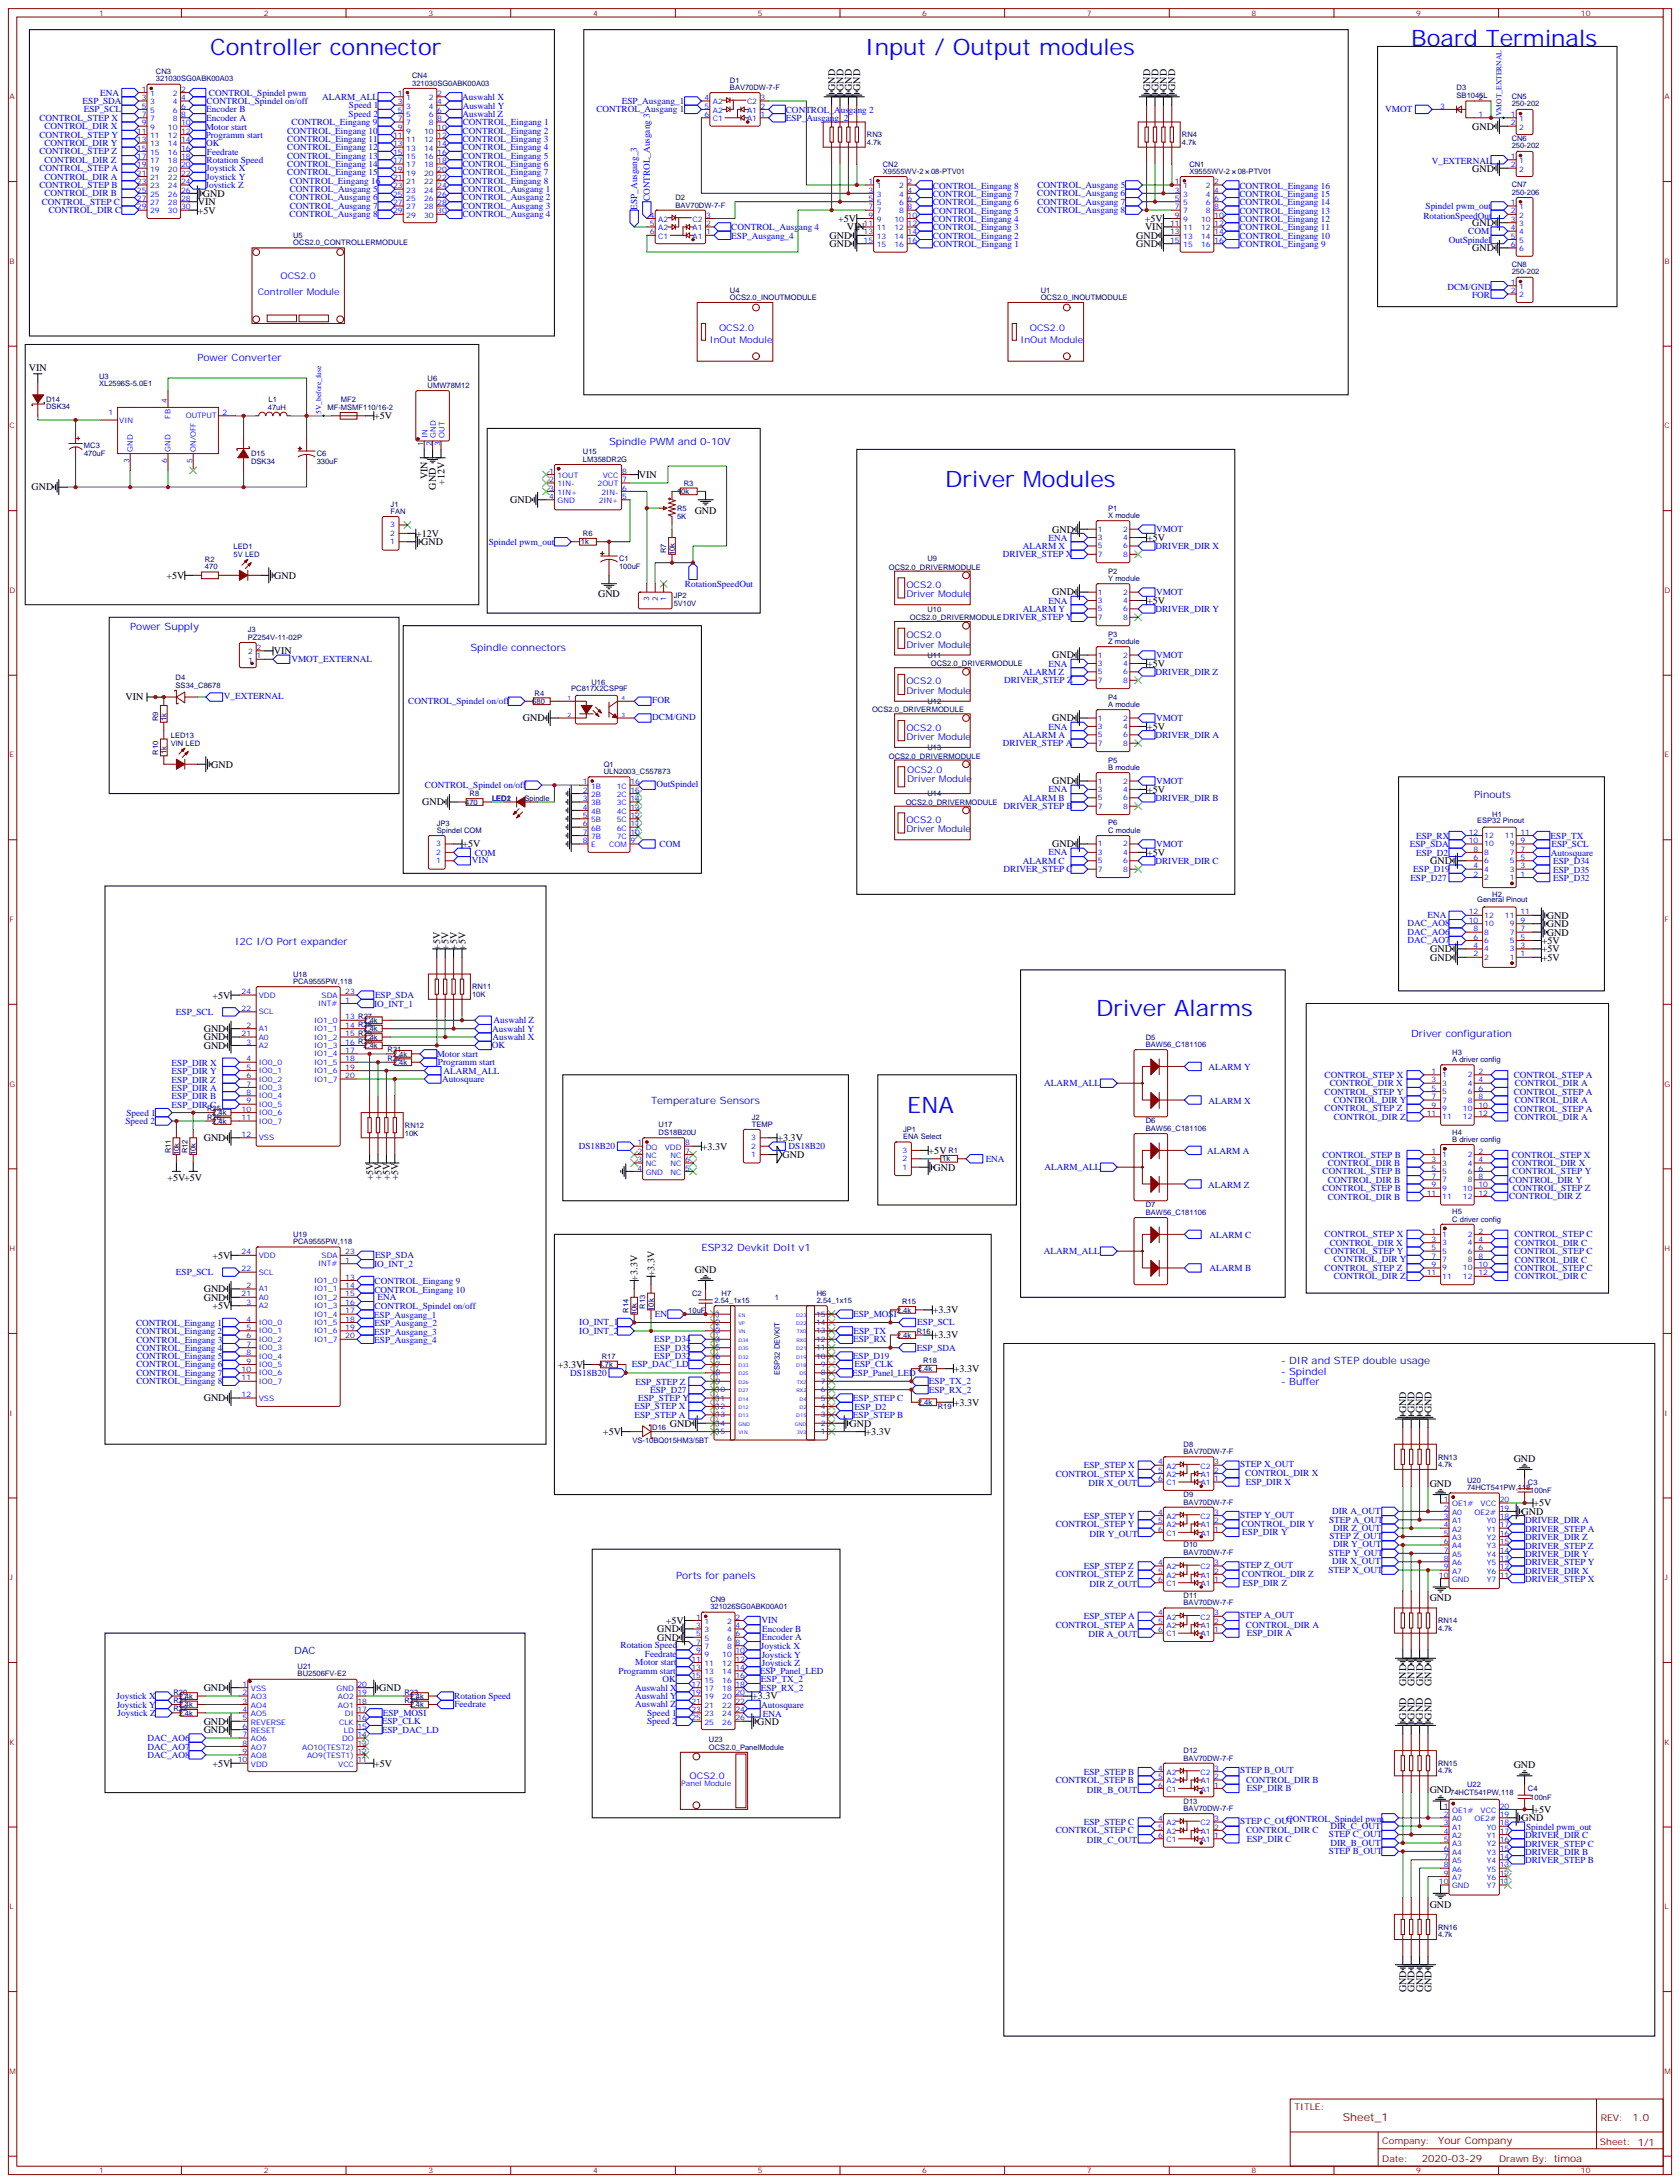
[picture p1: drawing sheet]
<svg xmlns="http://www.w3.org/2000/svg" width="706mm" height="917mm" viewBox="0 0 706 917" stroke-linecap="round" stroke-linejoin="round" font-family="sans-serif">
<defs><g id="words">
<g font-size="9.5" fill="#00f">
<text x="88.2" y="23">Controller connector</text>
<text x="363.4" y="23">Input / Output modules</text>
<text x="592.7" y="19.5">Board Terminals</text>
<text x="396.9" y="204.7">Driver Modules</text>
<text x="460.4" y="427">Driver Alarms</text>
<text x="381" y="467.5">ENA</text>
</g>
<text font-size="4.6" fill="#800" x="564" y="891.1">Sheet_1</text>
<g font-size="4.2">
<text x="350.7" y="38.2" transform="rotate(-90 350.7 38.2)">GND</text>
<text x="354.2" y="38.2" transform="rotate(-90 354.2 38.2)">GND</text>
<text x="357.7" y="38.2" transform="rotate(-90 357.7 38.2)">GND</text>
<text x="361.3" y="38.2" transform="rotate(-90 361.3 38.2)">GND</text>
<text x="483" y="38.2" transform="rotate(-90 483 38.2)">GND</text>
<text x="486.5" y="38.2" transform="rotate(-90 486.5 38.2)">GND</text>
<text x="490" y="38.2" transform="rotate(-90 490 38.2)">GND</text>
<text x="493.6" y="38.2" transform="rotate(-90 493.6 38.2)">GND</text>
<text x="618.3" y="54.5">GND</text>
<text x="618.3" y="72.1">GND</text>
<text x="85.2" y="82.7">GND</text>
<text x="83.1" y="89.7">+5V</text>
<text x="83.1" y="86.2">VIN</text>
<text x="352" y="93.2">+5V</text>
<text x="480.7" y="93.2">+5V</text>
<text x="618.3" y="95">GND</text>
<text x="348.4" y="100.3">GND</text>
<text x="355.7" y="96.8">VIN</text>
<text x="477.1" y="100.3">GND</text>
<text x="480.9" y="96.8">VIN</text>
<text x="348.4" y="103.9">GND</text>
<text x="477.1" y="103.9">GND</text>
<text x="618.3" y="105.6">GND</text>
<text x="12.1" y="156">VIN</text>
<text x="157.2" y="176.1">+5V</text>
<text x="179.6" y="201.4" transform="rotate(-90 179.6 201.4)">VIN</text>
<text x="186.6" y="203.8" transform="rotate(-90 186.6 203.8)">+12V</text>
<text x="268.3" y="200.8">VIN</text>
<text x="13.2" y="206.1">GND</text>
<text x="183.1" y="205.8" transform="rotate(-90 183.1 205.8)">GND</text>
<text x="214.3" y="211.4">GND</text>
<text x="291.7" y="216.1">GND</text>
<text x="174.8" y="225.6">+12V</text>
<text x="441.9" y="223.8">GND</text>
<text x="481.7" y="227.3">+5V</text>
<text x="176.9" y="229.1">GND</text>
<text x="69.9" y="243.2">+5V</text>
<text x="115.2" y="243.2">GND</text>
<text x="251.2" y="250.9">GND</text>
<text x="441.9" y="250.2">GND</text>
<text x="481.7" y="253.7">+5V</text>
<text x="115" y="274.9">VIN</text>
<text x="441.9" y="276.7">GND</text>
<text x="481.7" y="280.2">+5V</text>
<text x="52.7" y="294.3">VIN</text>
<text x="219.6" y="303.1">GND</text>
<text x="441.9" y="303.1">GND</text>
<text x="481.7" y="306.7">+5V</text>
<text x="88.7" y="322.6">GND</text>
<text x="441.9" y="329.6">GND</text>
<text x="481.7" y="333.1">+5V</text>
<text x="177.3" y="338.4">GND</text>
<text x="194.2" y="356.1">+5V</text>
<text x="441.9" y="356.1">GND</text>
<text x="481.7" y="359.6">+5V</text>
<text x="600.6" y="363.1">GND</text>
<text x="649.6" y="386.1">GND</text>
<text x="649.6" y="389.6">GND</text>
<text x="649.6" y="393.1">GND</text>
<text x="184.9" y="399" transform="rotate(-90 184.9 399)">+5V</text>
<text x="188.4" y="399" transform="rotate(-90 188.4 399)">+5V</text>
<text x="191.9" y="399" transform="rotate(-90 191.9 399)">+5V</text>
<text x="195.5" y="399" transform="rotate(-90 195.5 399)">+5V</text>
<text x="600.6" y="400.2">GND</text>
<text x="647.5" y="396.7">+5V</text>
<text x="647.5" y="400.2">+5V</text>
<text x="600.6" y="403.7">GND</text>
<text x="647.5" y="403.7">+5V</text>
<text x="89.3" y="419.6">+5V</text>
<text x="85.6" y="437.2">GND</text>
<text x="85.6" y="433.7">GND</text>
<text x="85.6" y="440.7">GND</text>
<text x="85.6" y="479.5">GND</text>
<text x="326.5" y="479.5">+3.3V</text>
<text x="294.7" y="483.1">+3.3V</text>
<text x="390" y="484.8">+5V</text>
<text x="328.6" y="486.6">GND</text>
<text x="392.1" y="491.9">GND</text>
<text x="70.3" y="496.2">+5V+5V</text>
<text x="156.7" y="496" transform="rotate(-90 156.7 496)">+5V</text>
<text x="160.2" y="496" transform="rotate(-90 160.2 496)">+5V</text>
<text x="163.7" y="496" transform="rotate(-90 163.7 496)">+5V</text>
<text x="167.2" y="496" transform="rotate(-90 167.2 496)">+5V</text>
<text x="89.3" y="529">+5V</text>
<text x="267.8" y="538.2" transform="rotate(-90 267.8 538.2)">+3.3V</text>
<text x="274.8" y="536.4" transform="rotate(-90 274.8 536.4)">+3.3V</text>
<text x="291.8" y="534.9">GND</text>
<text x="85.6" y="543">GND</text>
<text x="85.6" y="546.5">GND</text>
<text x="89.3" y="550.1">+5V</text>
<text x="391.8" y="551.9">+3.3V</text>
<text x="391.8" y="562.4">+3.3V</text>
<text x="234.3" y="574.8">+3.3V</text>
<text x="400.6" y="576.5">+3.3V</text>
<text x="85.6" y="588.9">GND</text>
<text x="400.6" y="590.7">+3.3V</text>
<text x="590.6" y="593.8" transform="rotate(-90 590.6 593.8)">GND</text>
<text x="594.1" y="593.8" transform="rotate(-90 594.1 593.8)">GND</text>
<text x="597.6" y="593.8" transform="rotate(-90 597.6 593.8)">GND</text>
<text x="601.1" y="593.8" transform="rotate(-90 601.1 593.8)">GND</text>
<text x="281.3" y="599.5">GND</text>
<text x="356.8" y="599.5">GND</text>
<text x="253.2" y="603">+5V</text>
<text x="363.5" y="603">+3.3V</text>
<text x="635.7" y="614.3">GND</text>
<text x="600.4" y="624.8">GND</text>
<text x="644" y="633">+5V</text>
<text x="639.1" y="636.5">GND</text>
<text x="600.4" y="672.9">GND</text>
<text x="279.7" y="682.4">+5V</text>
<text x="276.1" y="685.9">GND</text>
<text x="276.1" y="689.5">GND</text>
<text x="85.5" y="710.6">GND</text>
<text x="159.3" y="710.6">GND</text>
<text x="590.6" y="708.5" transform="rotate(-90 590.6 708.5)">GND</text>
<text x="594.1" y="708.5" transform="rotate(-90 594.1 708.5)">GND</text>
<text x="597.6" y="708.5" transform="rotate(-90 597.6 708.5)">GND</text>
<text x="601.2" y="708.5" transform="rotate(-90 601.2 708.5)">GND</text>
<text x="315.9" y="714.1">+3.3V</text>
<text x="85.5" y="724.7">GND</text>
<text x="318" y="724.7">GND</text>
<text x="590.6" y="722.6" transform="rotate(-90 590.6 722.6)">GND</text>
<text x="594.1" y="722.6" transform="rotate(-90 594.1 722.6)">GND</text>
<text x="597.6" y="722.6" transform="rotate(-90 597.6 722.6)">GND</text>
<text x="601.1" y="722.6" transform="rotate(-90 601.1 722.6)">GND</text>
<text x="85.5" y="728.3">GND</text>
<text x="89.2" y="742.4">+5V</text>
<text x="157.2" y="742.4">+5V</text>
<text x="635.7" y="743">GND</text>
<text x="600.4" y="753.6">GND</text>
<text x="644" y="761.8">+5V</text>
<text x="639.1" y="765.3">GND</text>
<text x="600.4" y="801.7">GND</text>
<text x="590.6" y="837.2" transform="rotate(-90 590.6 837.2)">GND</text>
<text x="594.1" y="837.2" transform="rotate(-90 594.1 837.2)">GND</text>
<text x="597.6" y="837.2" transform="rotate(-90 597.6 837.2)">GND</text>
<text x="601.2" y="837.2" transform="rotate(-90 601.2 837.2)">GND</text>
</g>
<g font-size="4.2" fill="#00f">
<text x="82.9" y="151.8">Power Converter</text>
<text x="255.8" y="187.1">Spindle PWM and 0-10V</text>
<text x="54.7" y="264.7">Power Supply</text>
<text x="197.6" y="273.5">Spindle connectors</text>
<text x="619.1" y="335.2">Pinouts</text>
<text x="98.8" y="397">I2C I/O Port expander</text>
<text x="592.7" y="435.8">Driver configuration</text>
<text x="273.4" y="464">Temperature Sensors</text>
<text x="294.6" y="525.7">ESP32 Devkit DoIt v1</text>
<text x="538" y="573.4">- DIR and STEP double usage</text>
<text x="538" y="577.6">- Spindel</text>
<text x="538" y="581.8">- Buffer</text>
<text x="284" y="663.3">Ports for panels</text>
<text x="123.5" y="695.1">DAC</text>
</g>
<g font-size="4.2" fill="#800">
<text x="685.7" y="891.3">1.0</text>
<text x="604" y="900.9">Your Company</text>
<text x="597.1" y="908.7">2020-03-29</text>
</g>
<g font-size="3.9" fill="#00f">
<text x="42" y="40.2">ENA</text>
<text x="87.8" y="40.2">CONTROL_Spindel pwm</text>
<text x="135.3" y="42">ALARM_ALL</text>
<text x="34.7" y="43.7">ESP_SDA</text>
<text x="35.2" y="47.1">ESP_SCL</text>
<text x="86.6" y="47.2">Encoder B</text>
<text x="86.7" y="43.7">CONTROL_Spindel on/off</text>
<text x="146.6" y="45.5">Speed 1</text>
<text x="194.1" y="42.1">Auswahl X</text>
<text x="194.3" y="45.7">Auswahl Y</text>
<text x="250.5" y="47.2">CONTROL_Ausgang 1</text>
<text x="261.1" y="43.7">ESP_Ausgang_1</text>
<text x="330" y="47.3">CONTROL_Ausgang 2</text>
<text x="581.8" y="47.2">VMOT</text>
<text x="16.5" y="50.8">CONTROL_STEP X</text>
<text x="86.6" y="50.7">Encoder A</text>
<text x="122.4" y="52.6">CONTROL_Eingang 9</text>
<text x="146.4" y="49">Speed 2</text>
<text x="194.2" y="49.2">Auswahl Z</text>
<text x="194.3" y="52.6">CONTROL_Eingang 1</text>
<text x="330" y="50.9">ESP_Ausgang_2</text>
<text x="16.5" y="57.8">CONTROL_STEP Y</text>
<text x="18.6" y="54.3">CONTROL_DIR X</text>
<text x="86.4" y="58">Programm start</text>
<text x="86.4" y="54.4">Motor start</text>
<text x="120.6" y="56.2">CONTROL_Eingang 10</text>
<text x="120.6" y="59.7">CONTROL_Eingang 11</text>
<text x="194.2" y="59.7">CONTROL_Eingang 3</text>
<text x="194.3" y="56.2">CONTROL_Eingang 2</text>
<text x="16.5" y="64.9">CONTROL_STEP Z</text>
<text x="18.6" y="61.4">CONTROL_DIR Y</text>
<text x="86.6" y="61.4">OK</text>
<text x="86.9" y="65">Feedrate</text>
<text x="120.6" y="63.2">CONTROL_Eingang 12</text>
<text x="194.2" y="63.2">CONTROL_Eingang 4</text>
<text x="16.5" y="71.9">CONTROL_STEP A</text>
<text x="18.6" y="68.4">CONTROL_DIR Z</text>
<text x="86.6" y="72">Joystick X</text>
<text x="86.8" y="68.5">Rotation Speed</text>
<text x="120.6" y="66.6">CONTROL_Eingang 13</text>
<text x="120.6" y="70.2">CONTROL_Eingang 14</text>
<text x="194.2" y="70.2">CONTROL_Eingang 6</text>
<text x="194.2" y="66.6">CONTROL_Eingang 5</text>
<text x="601.3" y="69">V_EXTERNAL</text>
<text x="18.6" y="75.5">CONTROL_DIR A</text>
<text x="86.6" y="75.5">Joystick Y</text>
<text x="120.6" y="73.7">CONTROL_Eingang 15</text>
<text x="121.7" y="77.2">CONTROL_Eingang 16</text>
<text x="194.2" y="73.7">CONTROL_Eingang 7</text>
<text x="194.2" y="77.2">CONTROL_Eingang 8</text>
<text x="16.5" y="79">CONTROL_STEP B</text>
<text x="18.6" y="82.5">CONTROL_DIR B</text>
<text x="86.3" y="79">Joystick Z</text>
<text x="121.7" y="80.7">CONTROL_Ausgang 5</text>
<text x="194.2" y="80.7">CONTROL_Ausgang 1</text>
<text x="391.7" y="82.8">CONTROL_Eingang 7</text>
<text x="391.8" y="79.3">CONTROL_Eingang 8</text>
<text x="435.6" y="82.5">CONTROL_Ausgang 6</text>
<text x="435.7" y="79">CONTROL_Ausgang 5</text>
<text x="520.5" y="82.8">CONTROL_Eingang 15</text>
<text x="520.5" y="79.3">CONTROL_Eingang 16</text>
<text x="17.6" y="86">CONTROL_STEP C</text>
<text x="20.5" y="89.5">CONTROL_DIR C</text>
<text x="121.6" y="84.2">CONTROL_Ausgang 6</text>
<text x="121.7" y="87.8">CONTROL_Ausgang 7</text>
<text x="194.2" y="87.8">CONTROL_Ausgang 3</text>
<text x="194.3" y="84.2">CONTROL_Ausgang 2</text>
<text x="267.6" y="88.1" transform="rotate(-90 267.6 88.1)">ESP_Ausgang_3</text>
<text x="272.9" y="84.6" transform="rotate(-90 272.9 84.6)">CONTROL_Ausgang 3</text>
<text x="391.7" y="86.3">CONTROL_Eingang 6</text>
<text x="391.8" y="89.9">CONTROL_Eingang 5</text>
<text x="435.6" y="89.5">CONTROL_Ausgang 8</text>
<text x="435.7" y="86">CONTROL_Ausgang 7</text>
<text x="520.5" y="86.3">CONTROL_Eingang 14</text>
<text x="520.5" y="89.9">CONTROL_Eingang 13</text>
<text x="598.7" y="87.9">Spindel pwm_out</text>
<text x="121.6" y="91.3">CONTROL_Ausgang 8</text>
<text x="194.3" y="91.3">CONTROL_Ausgang 4</text>
<text x="391.8" y="93.3">CONTROL_Eingang 4</text>
<text x="520.5" y="93.3">CONTROL_Eingang 12</text>
<text x="597.8" y="92">RotationSpeedOut</text>
<text x="307.1" y="96.6">CONTROL_Ausgang 4</text>
<text x="307.1" y="100.3">ESP_Ausgang_4</text>
<text x="391.8" y="96.8">CONTROL_Eingang 3</text>
<text x="391.8" y="100.3">CONTROL_Eingang 2</text>
<text x="520.5" y="96.8">CONTROL_Eingang 11</text>
<text x="520.6" y="100.3">CONTROL_Eingang 10</text>
<text x="616.6" y="98.3">COM</text>
<text x="391.9" y="103.9">CONTROL_Eingang 1</text>
<text x="520.6" y="103.9">CONTROL_Eingang 9</text>
<text x="608.5" y="102.3">OutSpindel</text>
<text x="117.8" y="117.2">OCS2.0</text>
<text x="108.3" y="123.9">Controller Module</text>
<text x="607.9" y="121.7">DCM/GND</text>
<text x="618.2" y="125.4">FOR</text>
<text x="302" y="139.1">OCS2.0</text>
<text x="432.5" y="139.1">OCS2.0</text>
<text x="298.1" y="144">InOut Module</text>
<text x="428.6" y="144">InOut Module</text>
<text x="440.4" y="227.2">ENA</text>
<text x="485.5" y="223.8">VMOT</text>
<text x="205.3" y="228.9">Spindel pwm_out</text>
<text x="429.6" y="230.6">ALARM X</text>
<text x="485.2" y="230.7">DRIVER_DIR X</text>
<text x="421.2" y="234.1">DRIVER_STEP X</text>
<text x="287.7" y="246.6">RotationSpeedOut</text>
<text x="380.6" y="247.1">OCS2.0</text>
<text x="380.6" y="250.9">Driver Module</text>
<text x="485.5" y="250.2">VMOT</text>
<text x="429.6" y="257.1">ALARM Y</text>
<text x="440.4" y="253.6">ENA</text>
<text x="485.2" y="257.1">DRIVER_DIR Y</text>
<text x="421.2" y="260.6">DRIVER_STEP Y</text>
<text x="380.6" y="268.2">OCS2.0</text>
<text x="380.6" y="272.1">Driver Module</text>
<text x="122.4" y="278.3">VMOT_EXTERNAL</text>
<text x="440.4" y="280.1">ENA</text>
<text x="485.5" y="276.7">VMOT</text>
<text x="380.6" y="287.6">OCS2.0</text>
<text x="421.7" y="287.1">DRIVER_STEP Z</text>
<text x="429.6" y="283.5">ALARM Z</text>
<text x="485.2" y="283.6">DRIVER_DIR Z</text>
<text x="94" y="293.8">V_EXTERNAL</text>
<text x="380.6" y="291.5">Driver Module</text>
<text x="171.4" y="295.9">CONTROL_Spindel on/off</text>
<text x="273.9" y="295.5">FOR</text>
<text x="273.9" y="302.5">DCM/GND</text>
<text x="485.5" y="303.1">VMOT</text>
<text x="380.6" y="307">OCS2.0</text>
<text x="380.6" y="310.9">Driver Module</text>
<text x="429.6" y="310">ALARM A</text>
<text x="440.4" y="306.6">ENA</text>
<text x="485.2" y="310.1">DRIVER_DIR A</text>
<text x="421.2" y="313.5">DRIVER_STEP A</text>
<text x="381" y="324.7">OCS2.0</text>
<text x="381" y="328.5">Driver Module</text>
<text x="485.5" y="329.6">VMOT</text>
<text x="178.5" y="331.2">CONTROL_Spindel on/off</text>
<text x="275.7" y="330.7">OutSpindel</text>
<text x="440.4" y="333">ENA</text>
<text x="421.5" y="340">DRIVER_STEP B</text>
<text x="429.6" y="336.4">ALARM B</text>
<text x="485.2" y="336.5">DRIVER_DIR B</text>
<text x="380.6" y="345.8">OCS2.0</text>
<text x="380.6" y="349.7">Driver Module</text>
<text x="594.7" y="352.4">ESP_RX</text>
<text x="651.2" y="352.5">ESP_TX</text>
<text x="199.4" y="359.6">COM</text>
<text x="277" y="356">COM</text>
<text x="440.4" y="359.5">ENA</text>
<text x="485.5" y="356.1">VMOT</text>
<text x="592.1" y="355.9">ESP_SDA</text>
<text x="594.8" y="359.5">ESP_D2</text>
<text x="651.3" y="359.6">Autosquare</text>
<text x="651.6" y="356">ESP_SCL</text>
<text x="198.2" y="362.6">VIN</text>
<text x="429.6" y="362.9">ALARM C</text>
<text x="485.2" y="363">DRIVER_DIR C</text>
<text x="652.3" y="363.2">ESP_D34</text>
<text x="421.5" y="366.4">DRIVER_STEP C</text>
<text x="592.3" y="370">ESP_D27</text>
<text x="593.6" y="366.6">ESP_D19</text>
<text x="652.3" y="366.7">ESP_D35</text>
<text x="652.3" y="370.3">ESP_D32</text>
<text x="591.1" y="389.3">DAC_AO8</text>
<text x="599.6" y="385.7">ENA</text>
<text x="591.1" y="392.8">DAC_AO6</text>
<text x="591.1" y="396.4">DAC_AO7</text>
<text x="157.5" y="419.4">ESP_SDA</text>
<text x="157.1" y="423">IO_INT_1</text>
<text x="73.9" y="426.5">ESP_SCL</text>
<text x="207.3" y="429.9">Auswahl Z</text>
<text x="206.7" y="433.5">Auswahl Y</text>
<text x="206.9" y="437.1">Auswahl X</text>
<text x="206.5" y="440.6">OK</text>
<text x="72" y="447.8">ESP_DIR X</text>
<text x="183.4" y="444.1">Motor start</text>
<text x="183.9" y="447.5">Programm start</text>
<text x="507.5" y="449.7">ALARM Y</text>
<text x="72" y="451.4">ESP_DIR Y</text>
<text x="72" y="454.9">ESP_DIR Z</text>
<text x="185.7" y="454.7">Autosquare</text>
<text x="186.2" y="451.2">ALARM_ALL</text>
<text x="556.3" y="452.9">CONTROL_STEP X</text>
<text x="635.7" y="452.9">CONTROL_STEP A</text>
<text x="72" y="458.4">ESP_DIR A</text>
<text x="72" y="462">ESP_DIR B</text>
<text x="438.6" y="456.4">ALARM_ALL</text>
<text x="556.3" y="460">CONTROL_STEP Y</text>
<text x="558.4" y="456.5">CONTROL_DIR X</text>
<text x="635.8" y="460.1">CONTROL_STEP A</text>
<text x="636.2" y="456.4">CONTROL_DIR A</text>
<text x="72" y="465.5">ESP_DIR C</text>
<text x="507.5" y="463.8">ALARM X</text>
<text x="556.3" y="467">CONTROL_STEP Z</text>
<text x="560" y="463.5">CONTROL_DIR Y</text>
<text x="635.8" y="467.1">CONTROL_STEP A</text>
<text x="636.2" y="463.5">CONTROL_DIR A</text>
<text x="52.7" y="472.2">Speed 2</text>
<text x="53.1" y="468.7">Speed 1</text>
<text x="560.1" y="470.5">CONTROL_DIR Z</text>
<text x="636.2" y="470.6">CONTROL_DIR A</text>
<text x="243" y="482.9">DS18B20</text>
<text x="331.2" y="482.9">DS18B20</text>
<text x="507" y="485">ALARM A</text>
<text x="414" y="488.2">ENA</text>
<text x="438.7" y="491.8">ALARM_ALL</text>
<text x="555.4" y="486.4">CONTROL_STEP B</text>
<text x="557.6" y="490">CONTROL_DIR B</text>
<text x="634.9" y="486.4">CONTROL_STEP X</text>
<text x="635.1" y="490">CONTROL_DIR X</text>
<text x="555.4" y="493.5">CONTROL_STEP B</text>
<text x="557.6" y="497">CONTROL_DIR B</text>
<text x="633.9" y="497">CONTROL_DIR Y</text>
<text x="635.3" y="493.5">CONTROL_STEP Y</text>
<text x="507.4" y="499.1">ALARM Z</text>
<text x="555.4" y="500.5">CONTROL_STEP B</text>
<text x="635.3" y="500.5">CONTROL_STEP Z</text>
<text x="557.6" y="504.1">CONTROL_DIR B</text>
<text x="633.9" y="504">CONTROL_DIR Z</text>
<text x="507.9" y="520.2">ALARM C</text>
<text x="556.3" y="520">CONTROL_STEP X</text>
<text x="636" y="520">CONTROL_STEP C</text>
<text x="438.4" y="527">ALARM_ALL</text>
<text x="556.3" y="527">CONTROL_STEP Y</text>
<text x="558.4" y="523.5">CONTROL_DIR X</text>
<text x="636" y="527">CONTROL_STEP C</text>
<text x="636.2" y="523.5">CONTROL_DIR C</text>
<text x="157.1" y="532.3">IO_INT_2</text>
<text x="157.5" y="528.7">ESP_SDA</text>
<text x="560" y="530.5">CONTROL_DIR Y</text>
<text x="636.2" y="530.5">CONTROL_DIR C</text>
<text x="73.9" y="535.9">ESP_SCL</text>
<text x="157.3" y="539.6">CONTROL_Eingang 9</text>
<text x="507.9" y="534.3">ALARM B</text>
<text x="556.3" y="534.1">CONTROL_STEP Z</text>
<text x="560.1" y="537.6">CONTROL_DIR Z</text>
<text x="636" y="534.1">CONTROL_STEP C</text>
<text x="636.2" y="537.6">CONTROL_DIR C</text>
<text x="157.2" y="543.2">CONTROL_Eingang 10</text>
<text x="157.3" y="549.9">CONTROL_Spindel on/off</text>
<text x="158.6" y="546.4">ENA</text>
<text x="57.2" y="557.1">CONTROL_Eingang 1</text>
<text x="157.1" y="553.7">ESP_Ausgang_1</text>
<text x="157.2" y="557.3">ESP_Ausgang_2</text>
<text x="243.3" y="556.9">IO_INT_1</text>
<text x="275.1" y="553.5">EN</text>
<text x="358.3" y="553.4">ESP_MOSI</text>
<text x="385.2" y="557">ESP_SCL</text>
<text x="57.2" y="560.7">CONTROL_Eingang 2</text>
<text x="157.2" y="560.9">ESP_Ausgang_3</text>
<text x="243.3" y="560.4">IO_INT_2</text>
<text x="358.4" y="560.5">ESP_TX</text>
<text x="57.3" y="564.2">CONTROL_Eingang 3</text>
<text x="57.3" y="567.7">CONTROL_Eingang 4</text>
<text x="157.2" y="564.2">ESP_Ausgang_4</text>
<text x="274.8" y="567.6">ESP_D35</text>
<text x="274.8" y="564.1">ESP_D34</text>
<text x="358.3" y="564">ESP_RX</text>
<text x="385" y="567.5">ESP_SDA</text>
<text x="57.3" y="571.1">CONTROL_Eingang 5</text>
<text x="57.3" y="574.6">CONTROL_Eingang 6</text>
<text x="265.3" y="574.6">ESP_DAC_LD</text>
<text x="274.8" y="571.2">ESP_D32</text>
<text x="358.2" y="571.1">ESP_D19</text>
<text x="358.9" y="574.6">ESP_CLK</text>
<text x="57.3" y="581.7">CONTROL_Eingang 8</text>
<text x="57.3" y="578.2">CONTROL_Eingang 7</text>
<text x="239.5" y="578.2">DS18B20</text>
<text x="266.9" y="581.8">ESP_STEP Z</text>
<text x="357.9" y="578.1">ESP_Panel_LED</text>
<text x="390.2" y="581.7">ESP_TX_2</text>
<text x="273" y="585.2">ESP_D27</text>
<text x="390" y="585.2">ESP_RX_2</text>
<text x="266.4" y="592.3">ESP_STEP X</text>
<text x="268" y="588.8">ESP_STEP Y</text>
<text x="358.2" y="588.7">ESP_STEP C</text>
<text x="358.9" y="592.3">ESP_D2</text>
<text x="266.4" y="595.8">ESP_STEP A</text>
<text x="358.2" y="595.7">ESP_STEP B</text>
<text x="455.2" y="617">ESP_STEP X</text>
<text x="520.8" y="616.6">STEP X_OUT</text>
<text x="443.4" y="620.5">CONTROL_STEP X</text>
<text x="523" y="620.4">CONTROL_DIR X</text>
<text x="523.2" y="623.9">ESP_DIR X</text>
<text x="457.2" y="624.5">DIR X_OUT</text>
<text x="443.4" y="641.7">CONTROL_STEP Y</text>
<text x="455.2" y="638.1">ESP_STEP Y</text>
<text x="520.8" y="637.7">STEP Y_OUT</text>
<text x="521.4" y="641.7">CONTROL_DIR Y</text>
<text x="558.1" y="639.8">STEP A_OUT</text>
<text x="559.5" y="636.2">DIR A_OUT</text>
<text x="640.5" y="640.2">DRIVER_DIR A</text>
<text x="457.5" y="645.7">DIR Y_OUT</text>
<text x="521.7" y="645.2">ESP_DIR Y</text>
<text x="558.4" y="646.8">STEP Z_OUT</text>
<text x="559.9" y="643.2">DIR Z_OUT</text>
<text x="640.5" y="647.2">DRIVER_DIR Z</text>
<text x="640.5" y="643.7">DRIVER_STEP A</text>
<text x="558.1" y="653.9">STEP Y_OUT</text>
<text x="559.8" y="650.3">DIR Y_OUT</text>
<text x="640.5" y="650.8">DRIVER_STEP Z</text>
<text x="455.2" y="659.3">ESP_STEP Z</text>
<text x="520.8" y="658.9">STEP Z_OUT</text>
<text x="559.5" y="657.3">DIR X_OUT</text>
<text x="640.5" y="657.8">DRIVER_STEP Y</text>
<text x="640.5" y="654.3">DRIVER_DIR Y</text>
<text x="443.4" y="662.8">CONTROL_STEP Z</text>
<text x="521.5" y="662.9">CONTROL_DIR Z</text>
<text x="557.9" y="661">STEP X_OUT</text>
<text x="640.5" y="664.9">DRIVER_STEP X</text>
<text x="640.5" y="661.3">DRIVER_DIR X</text>
<text x="457.6" y="666.9">DIR Z_OUT</text>
<text x="521.9" y="666.4">ESP_DIR Z</text>
<text x="319.8" y="681.8">VIN</text>
<text x="455.2" y="680.5">ESP_STEP A</text>
<text x="520.8" y="680.1">STEP A_OUT</text>
<text x="523.3" y="684">CONTROL_DIR A</text>
<text x="320" y="689.3">Encoder A</text>
<text x="320.1" y="685.8">Encoder B</text>
<text x="443.4" y="684">CONTROL_STEP A</text>
<text x="457.2" y="688">DIR A_OUT</text>
<text x="523.6" y="687.5">ESP_DIR A</text>
<text x="260.6" y="692.7">Rotation Speed</text>
<text x="319.5" y="693.1">Joystick X</text>
<text x="266.8" y="699.8">Motor start</text>
<text x="270.8" y="696.2">Feedrate</text>
<text x="319.9" y="696.6">Joystick Y</text>
<text x="320" y="700.2">Joystick Z</text>
<text x="259.8" y="703.4">Programm start</text>
<text x="278.3" y="706.8">OK</text>
<text x="319.1" y="703.4">ESP_Panel_LED</text>
<text x="319.6" y="706.9">ESP_TX_2</text>
<text x="190.8" y="713.9">Rotation Speed</text>
<text x="266.7" y="710.4">Auswahl X</text>
<text x="266.7" y="713.9">Auswahl Y</text>
<text x="319.5" y="710.4">ESP_RX_2</text>
<text x="49" y="714">Joystick X</text>
<text x="49" y="717.6">Joystick Y</text>
<text x="190.8" y="717.4">Feedrate</text>
<text x="266.8" y="717.4">Auswahl Z</text>
<text x="319.7" y="717.8">Autosquare</text>
<text x="49.4" y="721.1">Joystick Z</text>
<text x="160.4" y="724.5">ESP_CLK</text>
<text x="160.8" y="721">ESP_MOSI</text>
<text x="271.8" y="720.9">Speed 1</text>
<text x="271.8" y="724.5">Speed 2</text>
<text x="320.4" y="721.3">ENA</text>
<text x="62" y="731.7">DAC_AO6</text>
<text x="160.4" y="728.1">ESP_DAC_LD</text>
<text x="62" y="735.2">DAC_AO7</text>
<text x="62" y="738.7">DAC_AO8</text>
<text x="289.6" y="747.6">OCS2.0</text>
<text x="443.4" y="749.3">CONTROL_STEP B</text>
<text x="455.2" y="745.7">ESP_STEP B</text>
<text x="520.9" y="745.2">STEP B_OUT</text>
<text x="523.3" y="749.2">CONTROL_DIR B</text>
<text x="456.5" y="753.3">DIR_B_OUT</text>
<text x="523.6" y="752.8">ESP_DIR B</text>
<text x="455.2" y="766.9">ESP_STEP C</text>
<text x="520.9" y="766.3">STEP C_OUT</text>
<text x="540.3" y="765.4">CONTROL_Spindel pwm</text>
<text x="443.4" y="770.4">CONTROL_STEP C</text>
<text x="523.3" y="770.4">CONTROL_DIR C</text>
<text x="523.6" y="773.9">ESP_DIR C</text>
<text x="558.1" y="772">STEP C_OUT</text>
<text x="558.8" y="768.5">DIR_C_OUT</text>
<text x="640.5" y="772.5">DRIVER_DIR C</text>
<text x="640.9" y="769">Spindel pwm_out</text>
<text x="456.5" y="774.5">DIR_C_OUT</text>
<text x="558.1" y="779">STEP B_OUT</text>
<text x="558.8" y="775.5">DIR_B_OUT</text>
<text x="640.5" y="776">DRIVER_STEP C</text>
<text x="640.5" y="779.5">DRIVER_DIR B</text>
<text x="640.5" y="783.1">DRIVER_STEP B</text>
</g>
<g font-size="3.9" fill="#800">
<text x="543.6" y="886.6">TITLE:</text>
<text x="672.3" y="891.3">REV:</text>
<text x="580.5" y="900.8">Company:</text>
<text x="671.9" y="901.5">Sheet: 1/1</text>
<text x="580.5" y="908.5">Date:</text>
<text x="629.6" y="908.6">Drawn By: timoa</text>
</g>
<g font-size="3.2" fill="#800">
<text x="41.6" y="6.6">1</text>
<text x="110.8" y="6.6">2</text>
<text x="179.9" y="6.6">3</text>
<text x="249.1" y="6.6">4</text>
<text x="318.2" y="6.6">5</text>
<text x="387.3" y="6.6">6</text>
<text x="456.5" y="6.6">7</text>
<text x="525.6" y="6.6">8</text>
<text x="594.8" y="6.6">9</text>
<text x="663.9" y="6.6">10</text>
<text x="4.1" y="41.7">A</text>
<text x="699" y="41.7">A</text>
<text x="4.1" y="110.9">B</text>
<text x="699" y="110.9">B</text>
<text x="4.1" y="180">C</text>
<text x="699" y="180">C</text>
<text x="4.1" y="249.2">D</text>
<text x="699" y="249.2">D</text>
<text x="4.1" y="318.3">E</text>
<text x="699" y="318.3">E</text>
<text x="4.1" y="387.5">F</text>
<text x="699" y="387.5">F</text>
<text x="4.1" y="456.6">G</text>
<text x="699" y="456.6">G</text>
<text x="4.1" y="525.7">H</text>
<text x="699" y="525.7">H</text>
<text x="4.1" y="594.9">I</text>
<text x="699" y="594.9">I</text>
<text x="4.1" y="664">J</text>
<text x="699" y="664">J</text>
<text x="4.1" y="733.2">K</text>
<text x="699" y="733.2">K</text>
<text x="4.1" y="802.3">L</text>
<text x="699" y="802.3">L</text>
<text x="4.1" y="871.5">M</text>
<text x="699" y="871.5">M</text>
<text x="41.6" y="913.3">1</text>
<text x="110.8" y="913.3">2</text>
<text x="179.9" y="913.3">3</text>
<text x="249.1" y="913.3">4</text>
<text x="318.2" y="913.3">5</text>
<text x="387.3" y="913.3">6</text>
<text x="456.5" y="913.3">7</text>
<text x="525.6" y="913.3">8</text>
<text x="594.8" y="913.3">9</text>
<text x="663.9" y="913.3">10</text>
</g>
<g font-size="3.2" fill="#000080">
<text x="65.5" y="34.2">321030SG0ABK00A03</text>
<text x="65.5" y="31">CN3</text>
<text x="173.1" y="36">321030SG0ABK00A03</text>
<text x="173.1" y="32.8">CN4</text>
<text x="306.6" y="34.7">D1</text>
<text x="306.6" y="37.9">BAV70DW-7-F</text>
<text x="611.7" y="41">SB1045L</text>
<text x="611.7" y="37.8">D3</text>
<text x="634.9" y="41.5">CN5</text>
<text x="634.9" y="44.7">250-202</text>
<text x="364.1" y="57.7">RN3</text>
<text x="496.4" y="57.7">RN4</text>
<text x="634.9" y="59.2">CN6</text>
<text x="364.1" y="60.9">4.7k</text>
<text x="496.4" y="60.9">4.7k</text>
<text x="634.9" y="62.4">250-202</text>
<text x="370.8" y="70.1">CN2</text>
<text x="499.5" y="70.1">CN1</text>
<text x="370.8" y="73">X9555WV-2</text>
<text x="391" y="73">08-PTV01</text>
<text x="499.5" y="73">X9555WV-2</text>
<text x="519.8" y="73">08-PTV01</text>
<text x="634.9" y="81.8">250-206</text>
<text x="634.9" y="78.6">CN7</text>
<text x="283.6" y="87.2">BAV70DW-7-F</text>
<text x="283.6" y="84.1">D2</text>
<text x="123.1" y="100">U5</text>
<text x="123.1" y="103.1">OCS2.0_CONTROLLERMODULE</text>
<text x="634.9" y="112.1">CN8</text>
<text x="634.9" y="115.3">250-202</text>
<text x="306.6" y="123.1">U4</text>
<text x="437.1" y="123.1">U1</text>
<text x="306.6" y="126">OCS2.0_INOUTMODULE</text>
<text x="437.1" y="126">OCS2.0_INOUTMODULE</text>
<text x="41.6" y="159.2">U3</text>
<text x="179.6" y="159.9">U6</text>
<text x="41.6" y="162.4">XL2596S-5.0E1</text>
<text x="179.6" y="163.1">UMW78M12</text>
<text x="19.4" y="168.8">D14</text>
<text x="19.4" y="172">DSK34</text>
<text x="112.5" y="172.3">47uH</text>
<text x="112.8" y="169">L1</text>
<text x="137.6" y="172.3">MF-MSMF110/16-2</text>
<text x="143.1" y="168.8">MF2</text>
<text x="35.3" y="188.2">MC3</text>
<text x="35.3" y="191.4">470uF</text>
<text x="105.5" y="191.7">D15</text>
<text x="133" y="191.7">C6</text>
<text x="244.8" y="190.9">U15</text>
<text x="105.5" y="195">DSK34</text>
<text x="133" y="195">330uF</text>
<text x="244.8" y="194.1">LM358DR2G</text>
<text x="284.4" y="207.5">10k</text>
<text x="287.2" y="204.4">R3</text>
<text x="164.1" y="212.9">J1</text>
<text x="284.3" y="214.7">R5</text>
<text x="465.4" y="214.6">P1</text>
<text x="164.1" y="216">FAN</text>
<text x="284.3" y="217.9">5K</text>
<text x="465.4" y="217.8">X module</text>
<text x="244.8" y="225.3">R6</text>
<text x="98.1" y="230.9">LED1</text>
<text x="98.1" y="234">5V LED</text>
<text x="244" y="228.8">1k</text>
<text x="279.8" y="232.4" transform="rotate(-90 279.8 232.4)">R7</text>
<text x="283.4" y="233.3" transform="rotate(-90 283.4 233.3)">10k</text>
<text x="86.1" y="239.3">470</text>
<text x="86.1" y="236.1">R2</text>
<text x="260" y="239">100uF</text>
<text x="260" y="235.8">C1</text>
<text x="373.3" y="239.4">OCS2.0_DRIVERMODULE</text>
<text x="389.5" y="235.8">U9</text>
<text x="465.4" y="244.2">Y module</text>
<text x="465.4" y="241.1">P2</text>
<text x="282.9" y="251.4">JP2</text>
<text x="282.9" y="254.6">5V10V</text>
<text x="389.5" y="257">U10</text>
<text x="382.1" y="260.6">OCS2.0_DRIVERMODULE</text>
<text x="104.1" y="268.9">PZ254V-11-02P</text>
<text x="104.1" y="265.7">J3</text>
<text x="465.4" y="267.5">P3</text>
<text x="465.4" y="270.7">Z module</text>
<text x="389.5" y="276.4">U11</text>
<text x="391" y="280">OCS2.0_DRIVERMODULE</text>
<text x="73.7" y="285.9">D4</text>
<text x="248.4" y="287.7">U16</text>
<text x="73.7" y="289">SS34_C8678</text>
<text x="224.5" y="292.3">R4</text>
<text x="239.9" y="290.5">PC817X2CSP9F</text>
<text x="465.4" y="294">P4</text>
<text x="223.6" y="295.8">680</text>
<text x="366.3" y="299.4">OCS2.0_DRIVERMODULE</text>
<text x="389.5" y="295.8">U12</text>
<text x="465.4" y="297.1">A module</text>
<text x="66.4" y="303" transform="rotate(-90 66.4 303)">R9</text>
<text x="70" y="302.9" transform="rotate(-90 70 302.9)">1k</text>
<text x="71.7" y="310.3">LED13</text>
<text x="66.4" y="317.1" transform="rotate(-90 66.4 317.1)">R10</text>
<text x="70" y="317" transform="rotate(-90 70 317)">1k</text>
<text x="71.7" y="313.4">VIN LED</text>
<text x="389.5" y="315.2">U13</text>
<text x="253.6" y="322.2">Q1</text>
<text x="373.3" y="318.8">OCS2.0_DRIVERMODULE</text>
<text x="465.4" y="323.6">B module</text>
<text x="465.4" y="320.4">P5</text>
<text x="253.6" y="325.4">ULN2003_C557873</text>
<text x="197.2" y="334.6">R8</text>
<text x="389.5" y="334.6">U14</text>
<text x="195.3" y="338.2">470</text>
<text x="206.6" y="336.4">LED2</text>
<text x="220.3" y="336.4">Spindle</text>
<text x="380.4" y="338.2">OCS2.0_DRIVERMODULE</text>
<text x="183.5" y="347">JP3</text>
<text x="465.4" y="346.9">P6</text>
<text x="620.4" y="345.7">ESP32 Pinout</text>
<text x="626.7" y="343.4">H1</text>
<text x="183.5" y="350.1">Spindel COM</text>
<text x="465.4" y="350.1">C module</text>
<text x="626.7" y="376.9">H2</text>
<text x="620.4" y="379.2">General Pinout</text>
<text x="123.1" y="413.4">PCA9555PW,118</text>
<text x="123.1" y="410.5">U18</text>
<text x="198.3" y="419">10K</text>
<text x="198.3" y="415.8">RN11</text>
<text x="152.6" y="429.9">2.4k</text>
<text x="152.6" y="433.4">2.4k</text>
<text x="152.6" y="437">2.4k</text>
<text x="481.2" y="436.8">D5</text>
<text x="152.6" y="440.5">2.4k</text>
<text x="162.8" y="442.2">R31</text>
<text x="481.2" y="440">BAW56_C181106</text>
<text x="609.9" y="443.3">H3</text>
<text x="162.8" y="445.8">R32</text>
<text x="165" y="447.6">2.4k</text>
<text x="165" y="444">2.4k</text>
<text x="609.9" y="446.4">A driver config</text>
<text x="86.9" y="466.9">R25</text>
<text x="86.9" y="470.5">R26</text>
<text x="89.1" y="468.7">2.4k</text>
<text x="89.1" y="472.2">2.4k</text>
<text x="170" y="474">RN12</text>
<text x="276.6" y="473.7">U17</text>
<text x="315.7" y="473.5">TEMP</text>
<text x="315.8" y="470.5">J2</text>
<text x="481.2" y="472.1">D6</text>
<text x="170" y="477.2">10K</text>
<text x="276.6" y="476.9">DS18B20U</text>
<text x="379.2" y="478.8">ENA Select</text>
<text x="379.3" y="475.7">JP1</text>
<text x="481.2" y="475.3">BAW56_C181106</text>
<text x="609.9" y="479.9">B driver config</text>
<text x="609.9" y="476.8">H4</text>
<text x="71.7" y="484.7" transform="rotate(-90 71.7 484.7)">R11</text>
<text x="75.2" y="485.5" transform="rotate(-90 75.2 485.5)">10k</text>
<text x="78.8" y="484.7" transform="rotate(-90 78.8 484.7)">R12</text>
<text x="82.3" y="485.5" transform="rotate(-90 82.3 485.5)">10k</text>
<text x="398.3" y="484.5">R1</text>
<text x="395.7" y="488.1">1k</text>
<text x="481.2" y="507.4">D7</text>
<text x="481.2" y="510.6">BAW56_C181106</text>
<text x="609.9" y="513.4">C driver config</text>
<text x="609.9" y="510.3">H5</text>
<text x="123.1" y="519.9">U19</text>
<text x="123.1" y="522.8">PCA9555PW,118</text>
<text x="290.7" y="544.5">C2</text>
<text x="303.1" y="544.5">H7</text>
<text x="343" y="544.4">H6</text>
<text x="264" y="551.7" transform="rotate(-90 264 551.7)">R14</text>
<text x="271" y="549.9" transform="rotate(-90 271 549.9)">R13</text>
<text x="274.5" y="550.8" transform="rotate(-90 274.5 550.8)">10k</text>
<text x="289.1" y="551.6">10uF</text>
<text x="300.1" y="547.6">2.54_1x15</text>
<text x="325.4" y="546.3">1</text>
<text x="343" y="547.6">2.54_1x15</text>
<text x="376.7" y="551.6">2.4k</text>
<text x="378.9" y="548.1">R15</text>
<text x="267.5" y="552.6" transform="rotate(-90 267.5 552.6)">10k</text>
<text x="376.7" y="562.2">2.4k</text>
<text x="385" y="560.4">R16</text>
<text x="251.4" y="574.5">4.7k</text>
<text x="252.7" y="571">R17</text>
<text x="387.7" y="572.8">R18</text>
<text x="327.5" y="577.8" transform="rotate(-90 327.5 577.8)">ESP32 DEVKIT</text>
<text x="385.5" y="576.3">2.4k</text>
<text x="385.5" y="590.4">2.4k</text>
<text x="393.9" y="592.2">R19</text>
<text x="273.9" y="601">D16</text>
<text x="265.6" y="606.3">VS-10BQ015HM3/5BT</text>
<text x="497.1" y="611.1">BAV70DW-7-F</text>
<text x="497.1" y="607.9">D8</text>
<text x="604" y="616.5">4.7k</text>
<text x="604" y="613.3">RN13</text>
<text x="616.1" y="623.2">U20</text>
<text x="641.7" y="623.9">C3</text>
<text x="497.1" y="629.1">D9</text>
<text x="616.1" y="626.3">74HCT541PW,118</text>
<text x="642.7" y="627.4">100nF</text>
<text x="497.1" y="632.3">BAV70DW-7-F</text>
<text x="497.1" y="653.5">BAV70DW-7-F</text>
<text x="497.1" y="650.3">D10</text>
<text x="497.1" y="671.4">D11</text>
<text x="298.3" y="676.2">321026SG0ABK00A01</text>
<text x="298.3" y="673">CN9</text>
<text x="497.1" y="674.6">BAV70DW-7-F</text>
<text x="604" y="682.1">RN14</text>
<text x="604" y="685.3">4.7k</text>
<text x="125" y="701.5">U21</text>
<text x="125" y="704.5">BU2506FV-E2</text>
<text x="72.8" y="712.1">R20</text>
<text x="75" y="713.9">2.4k</text>
<text x="169.8" y="712.1">R23</text>
<text x="172" y="713.9">2.4k</text>
<text x="72.8" y="715.6">R21</text>
<text x="72.8" y="719.2">R22</text>
<text x="75" y="717.4">2.4k</text>
<text x="169.8" y="715.6">R24</text>
<text x="172" y="717.4">2.4k</text>
<text x="75" y="721">2.4k</text>
<text x="297.8" y="735.3">OCS2.0_PanelModule</text>
<text x="297.8" y="732.1">U23</text>
<text x="497.1" y="736.7">D12</text>
<text x="497.1" y="739.9">BAV70DW-7-F</text>
<text x="604" y="742.1">RN15</text>
<text x="604" y="745.2">4.7k</text>
<text x="609.1" y="754.4">74HCT541PW,118</text>
<text x="616.1" y="750.9">U22</text>
<text x="641.7" y="752.7">C4</text>
<text x="497.1" y="761">BAV70DW-7-F</text>
<text x="497.1" y="757.9">D13</text>
<text x="642.7" y="756.2">100nF</text>
<text x="604" y="814">4.7k</text>
<text x="604" y="810.9">RN16</text>
</g>
<g font-size="3.2" fill="#00f">
<text x="59.5" y="38.6">1</text>
<text x="63" y="40.3">1</text>
<text x="72.5" y="40.3">2</text>
<text x="76" y="38.6">2</text>
<text x="167.1" y="40.3">1</text>
<text x="183.6" y="40.3">2</text>
<text x="59.5" y="42.1">3</text>
<text x="59.5" y="45.6">5</text>
<text x="63" y="43.9">3</text>
<text x="63" y="47.4">5</text>
<text x="72.5" y="47.4">6</text>
<text x="72.5" y="43.9">4</text>
<text x="76" y="45.6">6</text>
<text x="76" y="42.1">4</text>
<text x="167.1" y="43.9">3</text>
<text x="167.1" y="47.4">5</text>
<text x="170.6" y="42.1">1</text>
<text x="170.6" y="45.6">3</text>
<text x="180.1" y="45.6">4</text>
<text x="180.1" y="42.1">2</text>
<text x="183.6" y="47.4">6</text>
<text x="183.6" y="43.9">4</text>
<text x="295.9" y="42.1">4</text>
<text x="295.9" y="45.6">5</text>
<text x="299.4" y="43.9">A2</text>
<text x="299.4" y="47.4">A2</text>
<text x="313.7" y="43.9">C2</text>
<text x="313.8" y="47.4">A1</text>
<text x="319.4" y="45.6">2</text>
<text x="319.4" y="42.1">3</text>
<text x="604.8" y="45.6">3</text>
<text x="620.9" y="42.1">2</text>
<text x="59.5" y="49.1">7</text>
<text x="59.5" y="52.7">9</text>
<text x="63" y="50.9">7</text>
<text x="72.5" y="50.9">8</text>
<text x="76" y="52.7">10</text>
<text x="76" y="49.1">8</text>
<text x="167.1" y="50.9">7</text>
<text x="170.6" y="49.1">5</text>
<text x="170.6" y="52.7">7</text>
<text x="180.1" y="52.7">8</text>
<text x="180.1" y="49.1">6</text>
<text x="183.6" y="50.9">8</text>
<text x="295.9" y="49.1">6</text>
<text x="299.4" y="50.9">C1</text>
<text x="313.8" y="50.9">A1</text>
<text x="319.4" y="49.1">1</text>
<text x="620.9" y="49.1">1</text>
<text x="630.6" y="48.8" transform="rotate(-90 630.6 48.8)">VMOT_EXTERNAL</text>
<text x="634.6" y="49.1">1</text>
<text x="634.6" y="52.7">2</text>
<text x="638.1" y="50.9">1</text>
<text x="57.5" y="56.2">11</text>
<text x="57.5" y="59.7">13</text>
<text x="63" y="54.4">9</text>
<text x="63" y="58">11</text>
<text x="70.5" y="58">12</text>
<text x="70.5" y="54.4">10</text>
<text x="76" y="59.7">14</text>
<text x="76" y="56.2">12</text>
<text x="165.1" y="58">11</text>
<text x="167.1" y="54.4">9</text>
<text x="170.6" y="56.2">9</text>
<text x="170.6" y="59.7">11</text>
<text x="178.1" y="59.7">12</text>
<text x="178.1" y="56.2">10</text>
<text x="183.6" y="58">12</text>
<text x="183.6" y="54.4">10</text>
<text x="638.1" y="54.4">2</text>
<text x="57.5" y="63.3">15</text>
<text x="63" y="61.5">13</text>
<text x="63" y="65">15</text>
<text x="70.5" y="65">16</text>
<text x="70.5" y="61.5">14</text>
<text x="76" y="63.3">16</text>
<text x="165.1" y="61.5">13</text>
<text x="165.1" y="65">15</text>
<text x="170.6" y="63.3">13</text>
<text x="178.1" y="63.3">14</text>
<text x="183.6" y="65">16</text>
<text x="183.6" y="61.5">14</text>
<text x="57.5" y="66.8">17</text>
<text x="57.5" y="70.3">19</text>
<text x="63" y="68.5">17</text>
<text x="70.5" y="68.5">18</text>
<text x="76" y="70.3">20</text>
<text x="76" y="66.8">18</text>
<text x="165.1" y="68.5">17</text>
<text x="170.6" y="66.8">15</text>
<text x="170.6" y="70.3">17</text>
<text x="178.1" y="70.3">18</text>
<text x="178.1" y="66.8">16</text>
<text x="183.6" y="68.5">18</text>
<text x="634.6" y="66.8">1</text>
<text x="634.6" y="70.3">2</text>
<text x="638.1" y="68.5">1</text>
<text x="57.5" y="73.8">21</text>
<text x="57.5" y="77.4">23</text>
<text x="63" y="72.1">19</text>
<text x="63" y="75.6">21</text>
<text x="70.5" y="75.6">22</text>
<text x="70.5" y="72.1">20</text>
<text x="76" y="77.4">24</text>
<text x="76" y="73.8">22</text>
<text x="165.1" y="72.1">19</text>
<text x="165.1" y="75.6">21</text>
<text x="170.6" y="73.8">19</text>
<text x="170.6" y="77.4">21</text>
<text x="178.1" y="77.4">22</text>
<text x="178.1" y="73.8">20</text>
<text x="183.6" y="75.6">22</text>
<text x="183.6" y="72.1">20</text>
<text x="364.7" y="77.4">1</text>
<text x="381.2" y="77.4">2</text>
<text x="493.5" y="77.4">1</text>
<text x="509.9" y="77.4">2</text>
<text x="638.1" y="72.1">2</text>
<text x="57.5" y="80.9">25</text>
<text x="63" y="79.1">23</text>
<text x="63" y="82.7">25</text>
<text x="70.5" y="82.7">26</text>
<text x="70.5" y="79.1">24</text>
<text x="76" y="80.9">26</text>
<text x="165.1" y="79.1">23</text>
<text x="165.1" y="82.7">25</text>
<text x="170.6" y="80.9">23</text>
<text x="178.1" y="80.9">24</text>
<text x="183.6" y="82.7">26</text>
<text x="183.6" y="79.1">24</text>
<text x="364.7" y="80.9">3</text>
<text x="368.2" y="79.1">1</text>
<text x="368.2" y="82.7">3</text>
<text x="377.7" y="82.7">4</text>
<text x="377.7" y="79.1">2</text>
<text x="381.2" y="80.9">4</text>
<text x="493.5" y="80.9">3</text>
<text x="497" y="79.1">1</text>
<text x="497" y="82.7">3</text>
<text x="506.4" y="82.7">4</text>
<text x="506.4" y="79.1">2</text>
<text x="509.9" y="80.9">4</text>
<text x="57.5" y="84.4">27</text>
<text x="57.5" y="87.9">29</text>
<text x="63" y="86.2">27</text>
<text x="63" y="89.7">29</text>
<text x="70.5" y="89.7">30</text>
<text x="70.5" y="86.2">28</text>
<text x="76" y="87.9">30</text>
<text x="76" y="84.4">28</text>
<text x="165.1" y="86.2">27</text>
<text x="165.1" y="89.7">29</text>
<text x="170.6" y="84.4">25</text>
<text x="170.6" y="87.9">27</text>
<text x="178.1" y="87.9">28</text>
<text x="178.1" y="84.4">26</text>
<text x="183.6" y="89.7">30</text>
<text x="183.6" y="86.2">28</text>
<text x="364.7" y="84.4">5</text>
<text x="364.7" y="87.9">7</text>
<text x="368.2" y="86.2">5</text>
<text x="368.2" y="89.7">7</text>
<text x="377.7" y="89.7">8</text>
<text x="377.7" y="86.2">6</text>
<text x="381.2" y="87.9">8</text>
<text x="381.2" y="84.4">6</text>
<text x="493.5" y="84.4">5</text>
<text x="493.5" y="87.9">7</text>
<text x="497" y="86.2">5</text>
<text x="497" y="89.7">7</text>
<text x="506.4" y="89.7">8</text>
<text x="506.4" y="86.2">6</text>
<text x="509.9" y="87.9">8</text>
<text x="509.9" y="84.4">6</text>
<text x="634.6" y="86.2">1</text>
<text x="634.6" y="89.7">2</text>
<text x="638.1" y="87.9">1</text>
<text x="170.6" y="91.5">29</text>
<text x="178.1" y="91.5">30</text>
<text x="273" y="91.5">4</text>
<text x="273" y="95">5</text>
<text x="276.5" y="93.2">A2</text>
<text x="290.8" y="93.2">C2</text>
<text x="296.5" y="95">2</text>
<text x="296.5" y="91.5">3</text>
<text x="362.7" y="95">11</text>
<text x="364.7" y="91.5">9</text>
<text x="368.2" y="93.2">9</text>
<text x="375.7" y="93.2">10</text>
<text x="381.2" y="95">12</text>
<text x="381.2" y="91.5">10</text>
<text x="491.4" y="95">11</text>
<text x="493.5" y="91.5">9</text>
<text x="497" y="93.2">9</text>
<text x="504.4" y="93.2">10</text>
<text x="509.9" y="95">12</text>
<text x="509.9" y="91.5">10</text>
<text x="634.6" y="93.2">3</text>
<text x="638.1" y="91.5">2</text>
<text x="638.1" y="95">3</text>
<text x="273" y="98.5">6</text>
<text x="276.5" y="96.8">A2</text>
<text x="276.5" y="100.3">C1</text>
<text x="290.8" y="100.3">A1</text>
<text x="290.8" y="96.8">A1</text>
<text x="296.5" y="98.5">1</text>
<text x="362.7" y="98.5">13</text>
<text x="368.2" y="96.8">11</text>
<text x="368.2" y="100.3">13</text>
<text x="375.7" y="100.3">14</text>
<text x="375.7" y="96.8">12</text>
<text x="381.2" y="98.5">14</text>
<text x="491.4" y="98.5">13</text>
<text x="497" y="96.8">11</text>
<text x="497" y="100.3">13</text>
<text x="504.4" y="100.3">14</text>
<text x="504.4" y="96.8">12</text>
<text x="509.9" y="98.5">14</text>
<text x="634.6" y="96.8">4</text>
<text x="634.6" y="100.3">5</text>
<text x="638.1" y="98.5">4</text>
<text x="362.7" y="102.1">15</text>
<text x="368.2" y="103.8">15</text>
<text x="375.7" y="103.8">16</text>
<text x="381.2" y="102.1">16</text>
<text x="491.4" y="102.1">15</text>
<text x="497" y="103.8">15</text>
<text x="504.4" y="103.8">16</text>
<text x="509.9" y="102.1">16</text>
<text x="634.6" y="103.8">6</text>
<text x="638.1" y="102.1">5</text>
<text x="638.1" y="105.6">6</text>
<text x="634.6" y="119.7">1</text>
<text x="634.6" y="123.2">2</text>
<text x="638.1" y="121.5">1</text>
<text x="638.1" y="125">2</text>
<text x="70.2" y="169.4" transform="rotate(-90 70.2 169.4)">4</text>
<text x="45.6" y="174.4">1</text>
<text x="50.1" y="177.6">VIN</text>
<text x="71.6" y="175.9" transform="rotate(-90 71.6 175.9)">FB</text>
<text x="78" y="175.8">OUTPUT</text>
<text x="93.5" y="174.4">2</text>
<text x="134.9" y="174" transform="rotate(-90 134.9 174)">5V_before_fuse</text>
<text x="179.6" y="184" transform="rotate(-90 179.6 184)">IN</text>
<text x="183.1" y="184" transform="rotate(-90 183.1 184)">GND</text>
<text x="186.6" y="184" transform="rotate(-90 186.6 184)">OUT</text>
<text x="55.7" y="189.9" transform="rotate(-90 55.7 189.9)">GND</text>
<text x="71.6" y="189.9" transform="rotate(-90 71.6 189.9)">GND</text>
<text x="82.2" y="189.9" transform="rotate(-90 82.2 189.9)">ON/OFF</text>
<text x="177.8" y="187.5" transform="rotate(-90 177.8 187.5)">1</text>
<text x="181.3" y="187.5" transform="rotate(-90 181.3 187.5)">2</text>
<text x="184.9" y="187.5" transform="rotate(-90 184.9 187.5)">3</text>
<text x="54.3" y="194.4" transform="rotate(-90 54.3 194.4)">3</text>
<text x="70.2" y="194.4" transform="rotate(-90 70.2 194.4)">6</text>
<text x="80.8" y="194.4" transform="rotate(-90 80.8 194.4)">5</text>
<text x="230.6" y="199.1">1</text>
<text x="230.6" y="202.6">2</text>
<text x="234.1" y="200.8">1OUT</text>
<text x="253.1" y="200.8">VCC</text>
<text x="261.2" y="202.6">7</text>
<text x="261.2" y="199.1">8</text>
<text x="230.6" y="206.1">3</text>
<text x="230.6" y="209.7">4</text>
<text x="234.1" y="204.4">1IN-</text>
<text x="234.1" y="207.9">1IN+</text>
<text x="251" y="204.4">2OUT</text>
<text x="252.6" y="207.9">2IN-</text>
<text x="261.2" y="209.7">5</text>
<text x="261.2" y="206.1">6</text>
<text x="234.1" y="211.4">GND</text>
<text x="251.4" y="211.4">2IN+</text>
<text x="163.8" y="221.7">3</text>
<text x="163.8" y="225.2">2</text>
<text x="461.1" y="223.4">1</text>
<text x="461.1" y="226.9">3</text>
<text x="471.8" y="223.4">2</text>
<text x="471.8" y="226.9">4</text>
<text x="163.8" y="228.7">1</text>
<text x="461.1" y="230.5">5</text>
<text x="461.1" y="234">7</text>
<text x="471.8" y="230.5">6</text>
<text x="471.8" y="234">8</text>
<text x="461.1" y="249.9">1</text>
<text x="471.8" y="249.9">2</text>
<text x="272.7" y="252.6" transform="rotate(-90 272.7 252.6)">3</text>
<text x="276.2" y="252.6" transform="rotate(-90 276.2 252.6)">2</text>
<text x="279.8" y="252.6" transform="rotate(-90 279.8 252.6)">1</text>
<text x="461.1" y="253.4">3</text>
<text x="461.1" y="256.9">5</text>
<text x="471.8" y="253.4">4</text>
<text x="471.8" y="256.9">6</text>
<text x="461.1" y="260.5">7</text>
<text x="471.8" y="260.5">8</text>
<text x="104.3" y="274.9">2</text>
<text x="107.8" y="273.2">2</text>
<text x="104.3" y="278.4">1</text>
<text x="107.8" y="276.7">1</text>
<text x="461.1" y="276.3">1</text>
<text x="461.1" y="279.9">3</text>
<text x="471.8" y="276.3">2</text>
<text x="471.8" y="279.9">4</text>
<text x="461.1" y="283.4">5</text>
<text x="461.1" y="286.9">7</text>
<text x="471.8" y="283.4">6</text>
<text x="471.8" y="286.9">8</text>
<text x="461.1" y="302.8">1</text>
<text x="471.8" y="302.8">2</text>
<text x="461.1" y="306.3">3</text>
<text x="461.1" y="309.8">5</text>
<text x="471.8" y="306.3">4</text>
<text x="471.8" y="309.8">6</text>
<text x="461.1" y="313.4">7</text>
<text x="471.8" y="313.4">8</text>
<text x="244.8" y="329.6">1</text>
<text x="264.8" y="329.6">16</text>
<text x="461.1" y="329.2">1</text>
<text x="471.8" y="329.2">2</text>
<text x="244.8" y="333.1">2</text>
<text x="248.2" y="331.4">1B</text>
<text x="248.2" y="334.9">2B</text>
<text x="259" y="334.9">2C</text>
<text x="259" y="331.4">1C</text>
<text x="264.8" y="333.1">15</text>
<text x="461.1" y="332.8">3</text>
<text x="471.8" y="332.8">4</text>
<text x="206.6" y="336.4">LED1</text>
<text x="244.8" y="336.7">3</text>
<text x="244.8" y="340.2">4</text>
<text x="248.2" y="338.4">3B</text>
<text x="248.2" y="341.9">4B</text>
<text x="259" y="341.9">4C</text>
<text x="259" y="338.4">3C</text>
<text x="264.8" y="340.2">13</text>
<text x="264.8" y="336.7">14</text>
<text x="461.1" y="336.3">5</text>
<text x="461.1" y="339.8">7</text>
<text x="471.8" y="336.3">6</text>
<text x="471.8" y="339.8">8</text>
<text x="244.8" y="343.7">5</text>
<text x="244.8" y="347.2">6</text>
<text x="248.2" y="345.5">5B</text>
<text x="259" y="345.5">5C</text>
<text x="264.8" y="347.2">11</text>
<text x="264.8" y="343.7">12</text>
<text x="244.8" y="350.8">7</text>
<text x="248.2" y="349">6B</text>
<text x="248.2" y="352.5">7B</text>
<text x="259" y="352.5">7C</text>
<text x="259" y="349">6C</text>
<text x="264.8" y="350.8">10</text>
<text x="616.9" y="350.8">12</text>
<text x="623.4" y="352.2">12</text>
<text x="632" y="352.2">11</text>
<text x="638.5" y="350.8">11</text>
<text x="183.2" y="355.7">3</text>
<text x="183.2" y="359.2">2</text>
<text x="244.8" y="354.3">8</text>
<text x="248.2" y="356.1">E</text>
<text x="255.9" y="356.1">COM</text>
<text x="264.8" y="354.3">9</text>
<text x="461.1" y="355.7">1</text>
<text x="461.1" y="359.2">3</text>
<text x="471.8" y="355.7">2</text>
<text x="471.8" y="359.2">4</text>
<text x="616.9" y="354.3">10</text>
<text x="618.9" y="357.8">8</text>
<text x="623.4" y="359.2">8</text>
<text x="623.4" y="355.7">10</text>
<text x="634" y="359.2">7</text>
<text x="634" y="355.7">9</text>
<text x="638.5" y="357.8">7</text>
<text x="638.5" y="354.3">9</text>
<text x="183.2" y="362.8">1</text>
<text x="461.1" y="362.8">5</text>
<text x="471.8" y="362.8">6</text>
<text x="618.9" y="364.9">4</text>
<text x="618.9" y="361.4">6</text>
<text x="623.4" y="362.8">6</text>
<text x="634" y="362.8">5</text>
<text x="638.5" y="364.9">3</text>
<text x="638.5" y="361.4">5</text>
<text x="461.1" y="366.3">7</text>
<text x="471.8" y="366.3">8</text>
<text x="618.9" y="368.4">2</text>
<text x="623.4" y="369.8">2</text>
<text x="623.4" y="366.3">4</text>
<text x="634" y="369.8">1</text>
<text x="634" y="366.3">3</text>
<text x="638.5" y="368.4">1</text>
<text x="616.9" y="387.8">10</text>
<text x="616.9" y="384.3">12</text>
<text x="623.4" y="389.2">10</text>
<text x="623.4" y="385.7">12</text>
<text x="632" y="385.7">11</text>
<text x="634" y="389.2">9</text>
<text x="638.5" y="387.8">9</text>
<text x="638.5" y="384.3">11</text>
<text x="618.9" y="394.9">6</text>
<text x="618.9" y="391.3">8</text>
<text x="623.4" y="392.7">8</text>
<text x="634" y="392.7">7</text>
<text x="638.5" y="394.9">5</text>
<text x="638.5" y="391.3">7</text>
<text x="618.9" y="401.9">2</text>
<text x="618.9" y="398.4">4</text>
<text x="623.4" y="399.8">4</text>
<text x="623.4" y="396.3">6</text>
<text x="634" y="399.8">3</text>
<text x="634" y="396.3">5</text>
<text x="638.5" y="401.9">1</text>
<text x="638.5" y="398.4">3</text>
<text x="623.4" y="403.3">2</text>
<text x="634" y="403.3">1</text>
<text x="101.4" y="417.8">24</text>
<text x="108.7" y="419.2">VDD</text>
<text x="135" y="419.2">SDA</text>
<text x="145" y="417.8">23</text>
<text x="101.4" y="424.9">22</text>
<text x="133.6" y="422.7">INT#</text>
<text x="145" y="421.3">1</text>
<text x="103.5" y="431.9">2</text>
<text x="108.7" y="426.3">SCL</text>
<text x="131.9" y="429.8">IO1_0</text>
<text x="145" y="428.4">13 R27</text>
<text x="145" y="431.9">14 R28</text>
<text x="101.4" y="435.4">21</text>
<text x="108.7" y="433.3">A1</text>
<text x="108.7" y="436.8">A0</text>
<text x="131.9" y="433.3">IO1_1</text>
<text x="131.9" y="436.8">IO1_2</text>
<text x="145" y="435.4">15 R29</text>
<text x="103.5" y="439">3</text>
<text x="108.7" y="440.4">A2</text>
<text x="131.9" y="440.4">IO1_3</text>
<text x="131.9" y="443.9">IO1_4</text>
<text x="145" y="439">16 R30</text>
<text x="145" y="442.5">17</text>
<text x="103.5" y="446">4</text>
<text x="103.5" y="449.5">5</text>
<text x="108.7" y="447.4">IO0_0</text>
<text x="131.9" y="447.4">IO1_5</text>
<text x="145" y="446">18</text>
<text x="145" y="449.5">19</text>
<text x="103.5" y="453.1">6</text>
<text x="108.7" y="451">IO0_1</text>
<text x="108.7" y="454.5">IO0_2</text>
<text x="131.9" y="451">IO1_6</text>
<text x="131.9" y="454.5">IO1_7</text>
<text x="145" y="453.1">20</text>
<text x="601.2" y="451.3">1</text>
<text x="601.2" y="454.8">3</text>
<text x="605.7" y="452.7">1</text>
<text x="616.4" y="452.7">2</text>
<text x="620.9" y="451.3">2</text>
<text x="620.9" y="454.8">4</text>
<text x="103.5" y="456.6">7</text>
<text x="103.5" y="460.1">8</text>
<text x="108.7" y="458">IO0_3</text>
<text x="108.7" y="461.5">IO0_4</text>
<text x="601.2" y="458.4">5</text>
<text x="601.2" y="461.9">7</text>
<text x="605.7" y="456.2">3</text>
<text x="605.7" y="459.8">5</text>
<text x="616.4" y="456.2">4</text>
<text x="616.4" y="459.8">6</text>
<text x="620.9" y="458.4">6</text>
<text x="620.9" y="461.9">8</text>
<text x="101.4" y="467.2">10</text>
<text x="103.5" y="463.7">9</text>
<text x="108.7" y="465.1">IO0_5</text>
<text x="601.2" y="465.4">9</text>
<text x="605.7" y="463.3">7</text>
<text x="605.7" y="466.8">9</text>
<text x="614.4" y="466.8">10</text>
<text x="616.4" y="463.3">8</text>
<text x="620.9" y="465.4">10</text>
<text x="101.4" y="470.7">11</text>
<text x="108.7" y="468.6">IO0_6</text>
<text x="108.7" y="472.1">IO0_7</text>
<text x="599.2" y="468.9">11</text>
<text x="605.7" y="470.4">11</text>
<text x="614.4" y="470.4">12</text>
<text x="620.9" y="468.9">12</text>
<text x="101.4" y="477.8">12</text>
<text x="108.7" y="479.2">VSS</text>
<text x="315.5" y="479.2">3</text>
<text x="267.7" y="481.3">1</text>
<text x="267.7" y="484.8">2</text>
<text x="271.2" y="483.1">DQ</text>
<text x="279.1" y="483.1">VDD</text>
<text x="287.7" y="484.8">7</text>
<text x="287.7" y="481.3">8</text>
<text x="315.5" y="482.7">2</text>
<text x="379" y="484.5">3</text>
<text x="601.2" y="484.8">1</text>
<text x="620.9" y="484.8">2</text>
<text x="267.7" y="488.4">3</text>
<text x="267.7" y="491.9">4</text>
<text x="271.2" y="486.6">NC</text>
<text x="271.2" y="490.1">NC</text>
<text x="281.6" y="490.1">NC</text>
<text x="281.6" y="486.6">NC</text>
<text x="287.7" y="491.9">5</text>
<text x="287.7" y="488.4">6</text>
<text x="315.5" y="486.2">1</text>
<text x="379" y="491.5">1</text>
<text x="379" y="488">2</text>
<text x="601.2" y="488.4">3</text>
<text x="601.2" y="491.9">5</text>
<text x="605.7" y="486.2">1</text>
<text x="605.7" y="489.8">3</text>
<text x="616.4" y="486.2">2</text>
<text x="616.4" y="489.8">4</text>
<text x="620.9" y="488.4">4</text>
<text x="620.9" y="491.9">6</text>
<text x="271.2" y="493.6">GND</text>
<text x="281.6" y="493.6">NC</text>
<text x="601.2" y="495.4">7</text>
<text x="605.7" y="493.3">5</text>
<text x="605.7" y="496.8">7</text>
<text x="616.4" y="493.3">6</text>
<text x="616.4" y="496.8">8</text>
<text x="620.9" y="495.4">8</text>
<text x="599.2" y="502.5">11</text>
<text x="601.2" y="498.9">9</text>
<text x="605.7" y="500.3">9</text>
<text x="605.7" y="503.9">11</text>
<text x="614.4" y="500.3">10</text>
<text x="614.4" y="503.9">12</text>
<text x="620.9" y="498.9">10</text>
<text x="620.9" y="502.5">12</text>
<text x="601.2" y="518.3">1</text>
<text x="601.2" y="521.9">3</text>
<text x="605.7" y="519.7">1</text>
<text x="616.4" y="519.7">2</text>
<text x="620.9" y="518.3">2</text>
<text x="620.9" y="521.9">4</text>
<text x="101.4" y="527.2">24</text>
<text x="145" y="527.2">23</text>
<text x="601.2" y="525.4">5</text>
<text x="605.7" y="523.3">3</text>
<text x="605.7" y="526.8">5</text>
<text x="616.4" y="523.3">4</text>
<text x="616.4" y="526.8">6</text>
<text x="620.9" y="525.4">6</text>
<text x="108.7" y="528.6">VDD</text>
<text x="133.6" y="532.1">INT#</text>
<text x="135" y="528.6">SDA</text>
<text x="145" y="530.7">1</text>
<text x="601.2" y="528.9">7</text>
<text x="601.2" y="532.4">9</text>
<text x="605.7" y="530.3">7</text>
<text x="605.7" y="533.9">9</text>
<text x="614.4" y="533.9">10</text>
<text x="616.4" y="530.3">8</text>
<text x="620.9" y="528.9">8</text>
<text x="620.9" y="532.4">10</text>
<text x="101.4" y="534.2">22</text>
<text x="108.7" y="535.6">SCL</text>
<text x="131.9" y="539.2">IO1_0</text>
<text x="145" y="537.7">13</text>
<text x="599.2" y="536">11</text>
<text x="605.7" y="537.4">11</text>
<text x="614.4" y="537.4">12</text>
<text x="620.9" y="536">12</text>
<text x="101.4" y="544.8">21</text>
<text x="103.5" y="541.3">2</text>
<text x="108.7" y="542.7">A1</text>
<text x="131.9" y="542.7">IO1_1</text>
<text x="145" y="541.3">14</text>
<text x="145" y="544.8">15</text>
<text x="103.5" y="548.3">3</text>
<text x="108.7" y="546.2">A0</text>
<text x="108.7" y="549.7">A2</text>
<text x="131.9" y="546.2">IO1_2</text>
<text x="131.9" y="549.7">IO1_3</text>
<text x="145" y="548.3">16</text>
<text x="145" y="551.9">17</text>
<text x="103.5" y="555.4">4</text>
<text x="108.7" y="556.8">IO0_0</text>
<text x="131.9" y="553.3">IO1_4</text>
<text x="131.9" y="556.8">IO1_5</text>
<text x="145" y="555.4">18</text>
<text x="300.6" y="553.3">1</text>
<text x="300.6" y="556.8">2</text>
<text x="342.7" y="556.8">14</text>
<text x="342.7" y="553.3">15</text>
<text x="103.5" y="558.9">5</text>
<text x="103.5" y="562.4">6</text>
<text x="108.7" y="560.3">IO0_1</text>
<text x="108.7" y="563.8">IO0_2</text>
<text x="131.9" y="560.3">IO1_6</text>
<text x="131.9" y="563.8">IO1_7</text>
<text x="145" y="558.9">19</text>
<text x="145" y="562.4">20</text>
<text x="300.6" y="560.3">3</text>
<text x="300.6" y="563.8">4</text>
<text x="342.7" y="563.8">12</text>
<text x="342.7" y="560.3">13</text>
<text x="103.5" y="566">7</text>
<text x="103.5" y="569.5">8</text>
<text x="108.7" y="567.4">IO0_3</text>
<text x="300.6" y="567.4">5</text>
<text x="342.7" y="567.4">11</text>
<text x="103.5" y="573">9</text>
<text x="108.7" y="570.9">IO0_4</text>
<text x="108.7" y="574.4">IO0_5</text>
<text x="300.6" y="570.9">6</text>
<text x="300.6" y="574.4">7</text>
<text x="342.7" y="570.9">10</text>
<text x="344.8" y="574.4">9</text>
<text x="101.4" y="576.5">10</text>
<text x="101.4" y="580.1">11</text>
<text x="108.7" y="578">IO0_6</text>
<text x="108.7" y="581.5">IO0_7</text>
<text x="300.6" y="578">8</text>
<text x="300.6" y="581.5">9</text>
<text x="344.8" y="581.5">7</text>
<text x="344.8" y="578">8</text>
<text x="101.4" y="587.1">12</text>
<text x="300.6" y="585">10</text>
<text x="344.8" y="585">6</text>
<text x="108.7" y="588.5">VSS</text>
<text x="300.6" y="588.5">11</text>
<text x="300.6" y="592.1">12</text>
<text x="344.8" y="592.1">4</text>
<text x="344.8" y="588.5">5</text>
<text x="300.6" y="595.6">13</text>
<text x="300.6" y="599.1">14</text>
<text x="344.8" y="599.1">2</text>
<text x="344.8" y="595.6">3</text>
<text x="300.6" y="602.7">15</text>
<text x="344.8" y="602.7">1</text>
<text x="486.4" y="615.4">4</text>
<text x="489.9" y="617.1">A2</text>
<text x="504.2" y="617.1">C2</text>
<text x="509.9" y="615.4">3</text>
<text x="486.4" y="618.9">5</text>
<text x="486.4" y="622.4">6</text>
<text x="489.9" y="620.6">A2</text>
<text x="504.3" y="620.6">A1</text>
<text x="509.9" y="622.4">1</text>
<text x="509.9" y="618.9">2</text>
<text x="489.9" y="624.2">C1</text>
<text x="504.3" y="624.2">A1</text>
<text x="606.4" y="631.2">1</text>
<text x="606.4" y="634.8">2</text>
<text x="609.8" y="633">OE1#</text>
<text x="621.8" y="633">VCC</text>
<text x="629.9" y="634.8">19</text>
<text x="629.9" y="631.2">20</text>
<text x="486.4" y="636.5">4</text>
<text x="486.4" y="640">5</text>
<text x="489.9" y="638.3">A2</text>
<text x="489.9" y="641.8">A2</text>
<text x="504.2" y="638.3">C2</text>
<text x="504.3" y="641.8">A1</text>
<text x="509.9" y="640">2</text>
<text x="509.9" y="636.5">3</text>
<text x="606.4" y="638.3">3</text>
<text x="606.4" y="641.8">4</text>
<text x="609.8" y="636.5">A0</text>
<text x="609.8" y="640">A1</text>
<text x="619.3" y="636.5">OE2#</text>
<text x="624.4" y="640">Y0</text>
<text x="629.9" y="641.8">17</text>
<text x="629.9" y="638.3">18</text>
<text x="486.4" y="643.6">6</text>
<text x="489.9" y="645.3">C1</text>
<text x="504.3" y="645.3">A1</text>
<text x="509.9" y="643.6">1</text>
<text x="606.4" y="645.3">5</text>
<text x="609.8" y="643.6">A2</text>
<text x="609.8" y="647.1">A3</text>
<text x="624.4" y="647.1">Y2</text>
<text x="624.4" y="643.6">Y1</text>
<text x="629.9" y="645.3">16</text>
<text x="606.4" y="648.9">6</text>
<text x="606.4" y="652.4">7</text>
<text x="609.8" y="650.6">A4</text>
<text x="624.4" y="650.6">Y3</text>
<text x="629.9" y="652.4">14</text>
<text x="629.9" y="648.9">15</text>
<text x="486.4" y="657.7">4</text>
<text x="489.9" y="659.4">A2</text>
<text x="504.2" y="659.4">C2</text>
<text x="509.9" y="657.7">3</text>
<text x="606.4" y="655.9">8</text>
<text x="606.4" y="659.4">9</text>
<text x="609.8" y="654.2">A5</text>
<text x="609.8" y="657.7">A6</text>
<text x="624.4" y="657.7">Y5</text>
<text x="624.4" y="654.2">Y4</text>
<text x="629.9" y="659.4">12</text>
<text x="629.9" y="655.9">13</text>
<text x="486.4" y="661.2">5</text>
<text x="486.4" y="664.7">6</text>
<text x="489.9" y="663">A2</text>
<text x="504.3" y="663">A1</text>
<text x="509.9" y="664.7">1</text>
<text x="509.9" y="661.2">2</text>
<text x="604.3" y="663">10</text>
<text x="609.8" y="661.2">A7</text>
<text x="609.8" y="664.7">GND</text>
<text x="624.4" y="664.7">Y7</text>
<text x="624.4" y="661.2">Y6</text>
<text x="629.9" y="663">11</text>
<text x="489.9" y="666.5">C1</text>
<text x="504.3" y="666.5">A1</text>
<text x="292.4" y="680.6">1</text>
<text x="295.9" y="682.4">1</text>
<text x="305.4" y="682.4">2</text>
<text x="308.9" y="680.6">2</text>
<text x="486.4" y="678.9">4</text>
<text x="486.4" y="682.4">5</text>
<text x="489.9" y="680.6">A2</text>
<text x="504.2" y="680.6">C2</text>
<text x="509.9" y="682.4">2</text>
<text x="509.9" y="678.9">3</text>
<text x="292.4" y="684.1">3</text>
<text x="292.4" y="687.7">5</text>
<text x="295.9" y="685.9">3</text>
<text x="295.9" y="689.4">5</text>
<text x="305.4" y="689.4">6</text>
<text x="305.4" y="685.9">4</text>
<text x="308.9" y="687.7">6</text>
<text x="308.9" y="684.1">4</text>
<text x="486.4" y="685.9">6</text>
<text x="489.9" y="684.1">A2</text>
<text x="489.9" y="687.7">C1</text>
<text x="504.3" y="687.7">A1</text>
<text x="504.3" y="684.1">A1</text>
<text x="509.9" y="685.9">1</text>
<text x="292.4" y="691.2">7</text>
<text x="292.4" y="694.7">9</text>
<text x="295.9" y="693">7</text>
<text x="305.4" y="693">8</text>
<text x="308.9" y="694.7">10</text>
<text x="308.9" y="691.2">8</text>
<text x="290.4" y="698.3">11</text>
<text x="290.4" y="701.8">13</text>
<text x="295.9" y="696.5">9</text>
<text x="295.9" y="700">11</text>
<text x="303.3" y="700">12</text>
<text x="303.3" y="696.5">10</text>
<text x="308.9" y="701.8">14</text>
<text x="308.9" y="698.3">12</text>
<text x="290.4" y="705.3">15</text>
<text x="295.9" y="703.5">13</text>
<text x="295.9" y="707.1">15</text>
<text x="303.3" y="707.1">16</text>
<text x="303.3" y="703.5">14</text>
<text x="308.9" y="705.3">16</text>
<text x="101.9" y="708.8">1</text>
<text x="101.9" y="712.4">2</text>
<text x="105.4" y="710.6">VSS</text>
<text x="141.3" y="710.6">GND</text>
<text x="150.1" y="712.4">19</text>
<text x="150.1" y="708.8">20</text>
<text x="290.4" y="708.8">17</text>
<text x="290.4" y="712.4">19</text>
<text x="295.9" y="710.6">17</text>
<text x="303.3" y="710.6">18</text>
<text x="308.9" y="712.4">20</text>
<text x="308.9" y="708.8">18</text>
<text x="101.9" y="715.9">3</text>
<text x="101.9" y="719.4">4</text>
<text x="105.4" y="714.1">AO3</text>
<text x="105.4" y="717.7">AO4</text>
<text x="141.9" y="717.7">AO1</text>
<text x="141.9" y="714.1">AO2</text>
<text x="150.1" y="719.4">17</text>
<text x="150.1" y="715.9">18</text>
<text x="290.4" y="715.9">21</text>
<text x="290.4" y="719.4">23</text>
<text x="295.9" y="714.1">19</text>
<text x="295.9" y="717.7">21</text>
<text x="303.3" y="717.7">22</text>
<text x="303.3" y="714.1">20</text>
<text x="308.9" y="719.4">24</text>
<text x="308.9" y="715.9">22</text>
<text x="101.9" y="722.9">5</text>
<text x="105.4" y="721.2">AO5</text>
<text x="105.4" y="724.7">REVERSE</text>
<text x="142.4" y="724.7">CLK</text>
<text x="144.8" y="721.2">DI</text>
<text x="150.1" y="722.9">16</text>
<text x="290.4" y="722.9">25</text>
<text x="295.9" y="721.2">23</text>
<text x="295.9" y="724.7">25</text>
<text x="303.3" y="724.7">26</text>
<text x="303.3" y="721.2">24</text>
<text x="308.9" y="722.9">26</text>
<text x="101.9" y="726.5">6</text>
<text x="101.9" y="730">7</text>
<text x="105.4" y="728.2">RESET</text>
<text x="105.4" y="731.8">AO6</text>
<text x="143.7" y="731.8">DO</text>
<text x="144.4" y="728.2">LD</text>
<text x="150.1" y="730">14</text>
<text x="150.1" y="726.5">15</text>
<text x="101.9" y="733.5">8</text>
<text x="101.9" y="737.1">9</text>
<text x="105.4" y="735.3">AO7</text>
<text x="126.9" y="735.3">AO10(TEST2)</text>
<text x="150.1" y="737.1">12</text>
<text x="150.1" y="733.5">13</text>
<text x="99.9" y="740.6">10</text>
<text x="105.4" y="738.8">AO8</text>
<text x="105.4" y="742.4">VDD</text>
<text x="129" y="738.8">AO9(TEST1)</text>
<text x="142" y="742.4">VCC</text>
<text x="150.1" y="740.6">11</text>
<text x="486.4" y="744.1">4</text>
<text x="486.4" y="747.6">5</text>
<text x="489.9" y="745.9">A2</text>
<text x="489.9" y="749.4">A2</text>
<text x="504.2" y="745.9">C2</text>
<text x="504.3" y="749.4">A1</text>
<text x="509.9" y="747.6">2</text>
<text x="509.9" y="744.1">3</text>
<text x="286.1" y="750.5">Panel Module</text>
<text x="486.4" y="751.2">6</text>
<text x="489.9" y="752.9">C1</text>
<text x="504.3" y="752.9">A1</text>
<text x="509.9" y="751.2">1</text>
<text x="606.4" y="760">1</text>
<text x="609.8" y="761.8">OE1#</text>
<text x="621.8" y="761.8">VCC</text>
<text x="629.9" y="760">20</text>
<text x="486.4" y="765.3">4</text>
<text x="489.9" y="767">A2</text>
<text x="504.2" y="767">C2</text>
<text x="509.9" y="765.3">3</text>
<text x="606.4" y="763.5">2</text>
<text x="606.4" y="767">3</text>
<text x="609.8" y="765.3">A0</text>
<text x="619.3" y="765.3">OE2#</text>
<text x="629.9" y="767">18</text>
<text x="629.9" y="763.5">19</text>
<text x="486.4" y="768.8">5</text>
<text x="486.4" y="772.3">6</text>
<text x="489.9" y="770.6">A2</text>
<text x="504.3" y="770.6">A1</text>
<text x="509.9" y="772.3">1</text>
<text x="509.9" y="768.8">2</text>
<text x="606.4" y="770.6">4</text>
<text x="609.8" y="768.8">A1</text>
<text x="609.8" y="772.3">A2</text>
<text x="624.4" y="772.3">Y1</text>
<text x="624.4" y="768.8">Y0</text>
<text x="629.9" y="770.6">17</text>
<text x="489.9" y="774.1">C1</text>
<text x="504.3" y="774.1">A1</text>
<text x="606.4" y="774.1">5</text>
<text x="606.4" y="777.6">6</text>
<text x="609.8" y="775.9">A3</text>
<text x="609.8" y="779.4">A4</text>
<text x="624.4" y="779.4">Y3</text>
<text x="624.4" y="775.9">Y2</text>
<text x="629.9" y="777.6">15</text>
<text x="629.9" y="774.1">16</text>
<text x="606.4" y="781.2">7</text>
<text x="606.4" y="784.7">8</text>
<text x="609.8" y="782.9">A5</text>
<text x="624.4" y="782.9">Y4</text>
<text x="629.9" y="784.7">13</text>
<text x="629.9" y="781.2">14</text>
<text x="604.3" y="791.7">10</text>
<text x="606.4" y="788.2">9</text>
<text x="609.8" y="786.4">A6</text>
<text x="609.8" y="790">A7</text>
<text x="624.4" y="790">Y6</text>
<text x="624.4" y="786.4">Y5</text>
<text x="629.9" y="791.7">11</text>
<text x="629.9" y="788.2">12</text>
<text x="609.8" y="793.5">GND</text>
<text x="624.4" y="793.5">Y7</text>
</g>
<g font-size="2.5" fill="#00f">
<text x="238.3" y="294.3">1</text>
<text x="261.1" y="294.3">4</text>
<text x="238.3" y="301.4">2</text>
<text x="261.1" y="301.4">3</text>
</g>
<g font-size="2.1" fill="#00f">
<text x="310.2" y="553.2">EN</text>
<text x="310.2" y="556.8">VP</text>
<text x="334.4" y="553.2">D23</text>
<text x="334.4" y="556.8">D22</text>
<text x="310.2" y="560.3">VN</text>
<text x="310.2" y="563.8">D34</text>
<text x="334.5" y="563.8">RX0</text>
<text x="334.6" y="560.3">TX0</text>
<text x="310.2" y="567.4">D35</text>
<text x="334.4" y="567.4">D21</text>
<text x="310.2" y="570.9">D32</text>
<text x="310.2" y="574.4">D33</text>
<text x="334.4" y="570.9">D19</text>
<text x="334.4" y="574.4">D18</text>
<text x="310.2" y="577.9">D25</text>
<text x="310.2" y="581.5">D26</text>
<text x="334.6" y="581.5">TX2</text>
<text x="335.7" y="577.9">D5</text>
<text x="310.2" y="585">D27</text>
<text x="334.5" y="585">RX2</text>
<text x="310.2" y="588.5">D14</text>
<text x="310.2" y="592">D12</text>
<text x="335.7" y="588.5">D4</text>
<text x="335.7" y="592">D2</text>
<text x="310.2" y="595.6">D13</text>
<text x="310.2" y="599.1">GND</text>
<text x="333.9" y="599.1">GND</text>
<text x="334.4" y="595.6">D15</text>
<text x="310.2" y="602.6">VIN</text>
<text x="334.6" y="602.6">3V3</text>
</g>
</g></defs>
<g fill="none" stroke="#870000" stroke-width=".42">
<path d="M3.5 3.6h698.5v910.2h-698.5zM7.1 7.2h691.4v903.1h-691.4zM76.2 3.6v3.6M145.3 3.6v3.6M214.5 3.6v3.6M283.6 3.6v3.6M352.8 3.6v3.6M421.9 3.6v3.6M491.1 3.6v3.6M560.2 3.6v3.6M629.4 3.6v3.6M698.5 3.6v3.6"/>
<path d="M58.2 38.9h3.5M62 35.6l13.1-.2 .7 .4v55.3l-.4 .7h-13l-.6-.4-.1-55.3zM75.8 38.9h3.6M169.6 37.4l13.1-.3 .7 .5v55.3l-.4 .6-13 .1-.6-.5-.1-55.2zM298.3 39.1l20.5-.1 .5 .6-.1 13-.6 .4h-20.1l-.4-.7v-12.7zM58.2 42.4h3.5M58.2 46h3.5M58.2 49.5h3.5M58.2 53h3.5M58.2 56.6h3.5M75.8 42.4h3.6M75.8 46h3.6"/>
<path d="M75.8 49.5h3.6M75.8 53h3.6M75.8 56.6h3.6M165.8 40.7h3.5M165.8 44.2h3.5M165.8 47.7h3.5M165.8 51.3h3.5M165.8 54.8h3.5M165.8 58.3h3.5M183.4 40.7h3.6M183.4 44.2h3.6M183.4 47.7h3.6"/>
<path d="M183.4 51.3h3.6M183.4 54.8h3.6M183.4 58.3h3.6M294.6 42.4h3.5M294.6 46h3.5M294.6 49.5h3.5M303.4 46h1.8M303.4 42.1h1.8M304.4 49.5h6.7M305.2 41l1.4 1.1-1.4 1zM305.2 44.9l1.4 1.1-1.4 1zM306.6 42.1h6.7"/>
<path d="M306.6 41v2.1M306.6 44.9v2.1M308 42.1v3.9h-1.4M311.1 46l1.5-1.1v2.1zM311.1 49.5l1.5-1.1v2.2zM311.1 46h-1.4v3.5M311.1 44.9v2.1M311.1 48.4v2.2M312.6 46h1.7M312.6 49.5h1.7M319.3 42.4h3.5M319.3 46h3.5"/>
<path d="M319.3 49.5h3.5M345.7 51.3h17.7v10.5h-17.7zM348.5 53.4h1.5v6.3h-1.5zM349.2 44.2v9.2M349.2 59.7v9.2M352.1 53.4h1.4v6.3h-1.4zM352.8 44.2v9.2M352.8 59.7v9.2M355.6 53.4h1.4v6.3h-1.4zM356.3 44.2v9.2M356.3 59.7v9.2M359.1 53.4h1.4v6.3h-1.4z"/>
<path d="M359.8 44.2v9.2M359.8 59.7v9.2M478 51.3h17.7v10.5h-17.7zM480.8 53.4h1.4v6.3h-1.4zM481.5 44.2v9.2M481.5 59.7v9.2M484.4 53.4h1.4v6.3h-1.4zM485.1 44.2v9.2M485.1 59.7v9.2M487.9 53.4h1.4v6.3h-1.4zM488.6 44.2v9.2M488.6 59.7v9.2"/>
<path d="M491.4 53.4h1.4v6.3h-1.4zM492.1 44.2v9.2M492.1 59.7v9.2M601.5 46h14.1M611.7 46l2.1-1.4v2.8zM611.7 44.6v2.8M626.2 42.4h-10.6v7.1h10.6M633.2 49.5h3.6M633.2 53h3.6M637 46.2l6.1-.2 .7 .4v9.4l-.4 .7-5.9 .1-.7-.5v-9.4zM3.5 76.3h3.6M58.2 77.7h3.5"/>
<path d="M58.2 74.2h3.5M58.2 70.7h3.5M58.2 60.1h3.5M58.2 67.1h3.5M58.2 63.6h3.5M75.8 77.7h3.6M75.8 74.2h3.6M75.8 70.7h3.6M75.8 60.1h3.6M75.8 67.1h3.6M75.8 63.6h3.6M165.8 79.5h3.5"/>
<path d="M165.8 76h3.5M165.8 72.4h3.5M165.8 61.8h3.5M165.8 68.9h3.5M165.8 65.4h3.5M183.4 79.5h3.6M183.4 76h3.6M183.4 72.4h3.6M183.4 61.8h3.6M183.4 68.9h3.6M183.4 65.4h3.6M363.4 77.7h3.5"/>
<path d="M367.1 74.4l13.2-.2 .6 .4 .1 30.6-.5 .7h-12.9l-.7-.4v-30.6zM381 77.7h3.5M492.1 77.7h3.6M495.9 74.4l13.2-.2 .6 .4 .1 30.6-.5 .7h-12.9l-.7-.4v-30.6zM509.8 77.7h3.5M633.2 70.7h3.6M633.2 67.1h3.6M637 63.8l6.1-.2 .7 .4v9.5l-.4 .6-5.9 .1-.7-.5v-9.4zM698.5 76.3h3.5M58.2 88.3h3.5M58.2 84.8h3.5M58.2 81.2h3.5"/>
<path d="M75.8 88.3h3.6M75.8 84.8h3.6M75.8 81.2h3.6M165.8 90.1h3.5M165.8 86.5h3.5M165.8 83h3.5M183.4 90.1h3.6M183.4 86.5h3.6M183.4 83h3.6M271.6 98.9h3.6M271.6 95.4h3.6M271.6 91.8h3.6"/>
<path d="M275.4 88.5l20.5-.1 .4 .6v13l-.7 .4-20-.1-.4-.6v-12.7zM280.5 95.4h1.7M280.5 91.5h1.7M281.5 98.9h6.7M282.2 90.4l1.4 1.1-1.4 1zM282.2 94.3l1.4 1.1-1.4 1zM283.6 90.4v2.1M283.6 94.3v2.1M283.6 91.5h6.7M285 91.5v3.9h-1.4M288.2 95.4l1.4-1.1v2.1zM288.2 98.9l1.4-1.1v2.1z"/>
<path d="M288.2 95.4h-1.4v3.5M288.2 94.3v2.1M288.2 97.8v2.1M289.6 98.9h1.8M289.6 95.4h1.8M296.3 98.9h3.6M296.3 95.4h3.6M296.3 91.8h3.6M363.4 88.3h3.5M363.4 84.8h3.5M363.4 81.2h3.5M363.4 98.9h3.5"/>
<path d="M363.4 95.4h3.5M363.4 91.8h3.5M381 88.3h3.5M381 84.8h3.5M381 81.2h3.5M381 98.9h3.5M381 95.4h3.5M381 91.8h3.5M492.1 88.3h3.6M492.1 84.8h3.6M492.1 81.2h3.6M492.1 98.9h3.6"/>
<path d="M492.1 95.4h3.6M492.1 91.8h3.6M509.8 88.3h3.5M509.8 84.8h3.5M509.8 81.2h3.5M509.8 98.9h3.5M509.8 95.4h3.5M509.8 91.8h3.5M633.2 90.1h3.6M633.2 86.5h3.6M633.2 93.6h3.6M633.2 97.1h3.6"/>
<path d="M637 83.2l6.1-.2 .7 .4v23.6l-.4 .6-5.9 .1-.7-.5v-23.5zM105.8 104.2h38.8v31.7h-38.8zM363.4 102.4h3.5M381 102.4h3.5M492.1 102.4h3.6M509.8 102.4h3.5M633.2 100.6h3.6M633.2 104.2h3.6M637 116.7l6.1-.2 .7 .5v9.4l-.4 .7h-5.9l-.7-.5v-9.4zM112.2 132.4h12.3v2.8h-12.3zM125.6 132.4h12.3v2.8h-12.3zM292.8 127.1h31.8v24.7h-31.8z"/>
<path d="M294.6 135.9h1.7v7.1h-1.7zM423.3 127.1h31.8v24.7h-31.8zM425.1 135.9h1.8v7.1h-1.8zM633.2 120.1h3.6M633.2 123.6h3.6M3.5 145.5h3.6M698.5 145.5h3.5M15.9 160.6v5.3M15.9 169.4v5.3M18.3 169.1h.4v.7h-5.3v.7h.4M42.3 176.5h7.1M49.4 171.2h42.3v19.4h-42.3z"/>
<path d="M70.6 164.1v7.1M91.7 174.7h7.1M111.5 174.7a1.41 1.41 0 0 0-1.4-1.5 1.41 1.41 0 0 0-1.4 1.5h-1.1M111.7 174.7a1.41 1.41 0 0 1 1.4-1.5 1.41 1.41 0 0 1 1.4 1.5M114.7 174.7a1.41 1.41 0 0 1 1.4-1.5 1.41 1.41 0 0 1 1.4 1.5M117.7 174.7a1.41 1.41 0 0 1 1.4-1.5 1.41 1.41 0 0 1 1.4 1.5M120.6 174.7h1.1M139.3 174.7h14.2M142.9 173.3h7v2.8h-7zM174.9 164.4l13.1-.3 .7 .5v20l-.4 .7h-13l-.6-.4-.1-20zM28.9 186.4h5.7M29.2 188.8a3.8 3.8 0 0 1 5.3 .1"/>
<path d="M31.7 181.8v4.6M31.7 187.8v4.6M32.1 184.3h1.4M32.8 183.6v1.4M54.7 190.6v7.1M70.6 190.6v7.1M81.1 190.6v7.1M102.3 183.6v5.2M102.3 192.4v5.3M104.4 187.8h.4v.7h-5.3v.7h.3M125.2 189.5h7.1M128.8 191l1.8 .2 1.7 .8"/>
<path d="M128.8 191l-1.9 .2-1.7 .8M128.8 183.6v5.9M128.8 191v6.7M178.2 185.3v3.5M181.7 185.3v3.5M185.2 185.3v3.5M229.3 199.4h3.5M233.1 195.4l27.5-.2 .5 .7-.1 17.9-.7 .4h-27l-.5-.7v-17.6zM261.1 199.4h3.5M3.5 214.6h3.6M160.7 217.3l6.2-.2 .6 .4 .1 13-.5 .6-5.9 .1-.6-.5-.1-12.9zM229.3 203h3.5"/>
<path d="M229.3 206.5h3.5M229.3 210h3.5M261.1 203h3.5M261.1 206.5h3.5M261.1 210h3.5M276.9 213.5h3.2M278.7 212.8l1.4 .7-1.4 .7zM285.8 205.1h7v2.8h-7zM285.8 206.5h-3.6v3.5l1.4 .4-2.8 1 2.8 .7-2.8 1.1 2.8 .7-2.8 .7 2.8 1.1-2.8 .7 1.4 .7v3.5M292.8 206.5h3.5M460.6 219h13.7l.2 16.8-.2 .5-13.2 .2-.5-.3-.2-16.7zM698.5 214.6h3.5"/>
<path d="M104.1 235.1l-2.5 2.4M104.1 239.6v4.3M105.5 236.5l-2.5 2.4M167.6 220.6h3.5M167.6 227.6h3.5M167.6 224.1h3.5M239.9 227.6h3.5M243.4 226.2h7.1v2.9h-7.1zM250.5 227.6h3.5M252.2 233.6h7.1M255.8 235.1l1.8 .2 1.7 .8M255.8 235.1l-1.9 .2-1.7 .8"/>
<path d="M255.8 227.6v6M255.8 235.1v6.7M280.8 225.9h2.8v7h-2.8zM282.2 222.4v3.5M282.2 232.9v3.6M375.7 240h31.8v14.1h-31.8zM456.8 222.4h3.6M456.8 225.9h3.6M456.8 229.4h3.6M456.8 232.9h3.6M474.5 222.4h3.5M474.5 225.9h3.5"/>
<path d="M474.5 229.4h3.5M474.5 232.9h3.5M81.1 241.8h3.6M84.7 240.3h7v2.9h-7zM91.7 241.8h8.8M104.1 241.8h5.3M268.3 249l13.5-.1 .4 .6v5.9l-.7 .5-13-.1-.4-.6v-5.7zM271.6 245.3v3.5M275.2 245.3v3.5M278.7 245.3v3.5M377.1 242.8h2.8v8.5h-2.8zM456.8 248.8h3.6"/>
<path d="M456.8 252.3h3.6M456.8 255.9h3.6M456.8 259.4h3.6M460.6 245.5h13.7l.2 16.7-.2 .5-13.2 .2-.5-.2-.2-16.7zM474.5 248.8h3.5M474.5 252.3h3.5M474.5 255.9h3.5M474.5 259.4h3.5M100.8 270.2l6.1-.2 .6 .4 .1 9.5-.5 .6-5.9 .1-.6-.5-.1-9.4zM107.6 277h3.5M107.6 273.5h3.5M375.7 261.2h31.8v14.1h-31.8z"/>
<path d="M377.1 264h2.8v8.5h-2.8zM456.8 275.3h3.6M456.8 278.8h3.6M460.6 272h13.7l.2 16.7-.2 .5-13.2 .2-.5-.3-.2-16.6zM474.5 275.3h3.5M474.5 278.8h3.5M3.5 283.7h3.6M67.4 296.4h2.8v7.1h-2.8zM73.4 290.4v-.3h.7v2.8M74.1 292.9l3.5-2.1v4.6zM74.1 292.9v2.8h.7v-.3M74.1 292.9h-5.3v3.5"/>
<path d="M77.6 292.9h5.3M220.5 294.7h3.5M224 293.3h7.1v2.8h-7.1zM231.1 294.7h15.1v7h-11.6M241.9 292.4l17-.1 .4 .6-.1 10.9-.6 .4-16.5-.1-.4-.6v-10.6zM243.4 300h5.7M249.1 298.6l2.4 2.4M250.1 297.1l2.5 2.5M255.8 299.3l3.5 2.4h7M255.8 295v6.4M266.3 294.7h-7l-3.5 2.4M375.7 280.6h31.8v14.1h-31.8z"/>
<path d="M375.7 300h31.8v14.1h-31.8zM377.1 283.4h2.8v8.5h-2.8zM456.8 282.3h3.6M456.8 285.9h3.6M460.6 298.4h13.7l.2 16.7-.2 .5-13.2 .2-.5-.2-.2-16.7zM474.5 282.3h3.5M474.5 285.9h3.5M698.5 283.7h3.5M67.4 310.6h2.8v7h-2.8zM68.8 317.6v3.5h5.3M68.8 303.5v7.1M77.6 314.4l-2.5 2.5"/>
<path d="M77.6 319v4.3M79 315.8l-2.4 2.5M375.7 319.4h31.8v14.1h-31.8zM377.1 302.8h2.8v8.5h-2.8zM456.8 301.7h3.6M456.8 305.3h3.6M456.8 308.8h3.6M456.8 312.3h3.6M474.5 301.7h3.5M474.5 305.3h3.5M474.5 308.8h3.5M474.5 312.3h3.5"/>
<path d="M77.6 321.1h5.3M192.3 337h3.5M195.8 335.6h7v2.8h-7zM202.8 337h3.6M211.7 337h5.3M217 334.9v4.2M218 339.8l-2.5 2.5M220.5 337h5.3M243.4 337h3.5M243.4 330h3.5M243.4 333.5h3.5M247.2 326.6l16.7-.2 .6 .5 .1 30.6-.5 .6-16.5 .1-.6-.5-.1-30.6z"/>
<path d="M264.6 337h3.5M264.6 330h3.5M264.6 333.5h3.5M375.7 338.8h31.8v14.1h-31.8zM377.1 322.2h2.8v8.5h-2.8zM456.8 328.2h3.6M456.8 331.7h3.6M456.8 335.2h3.6M456.8 338.8h3.6M460.6 324.9h13.7l.2 16.7-.2 .5-13.2 .2-.5-.2-.2-16.7zM474.5 328.2h3.5M474.5 331.7h3.5"/>
<path d="M474.5 335.2h3.5M474.5 338.8h3.5M3.5 352.9h3.6M180.2 351.3l6.1-.2 .6 .5 .1 12.9-.5 .7h-5.9l-.6-.4-.1-13zM187 358.2h3.5M187 354.6h3.5M219.4 341.2l-2.4 2.5M243.4 354.6h3.5M243.4 351.1h3.5M243.4 340.5h3.5M243.4 344.1h3.5M243.4 347.6h3.5"/>
<path d="M264.6 354.6h3.5M264.6 351.1h3.5M264.6 340.5h3.5M264.6 344.1h3.5M264.6 347.6h3.5M377.1 341.6h2.8v8.5h-2.8zM456.8 358.2h3.6M456.8 354.6h3.6M460.6 351.3h13.7l.2 16.8-.2 .5-13.2 .2-.5-.3-.2-16.7zM474.5 358.2h3.5M474.5 354.6h3.5M615.6 358.2h7.1"/>
<path d="M615.6 354.6h7.1M615.6 351.1h7.1M622.9 347.8l13.2-.2 .6 .4 .1 24.3-.5 .6-12.9 .1-.7-.5v-24.2zM636.8 358.2h7M636.8 354.6h7M636.8 351.1h7M698.5 352.9h3.5M187 361.7h3.5M456.8 365.2h3.6M456.8 361.7h3.6M474.5 365.2h3.5M474.5 361.7h3.5"/>
<path d="M615.6 368.8h7.1M615.6 365.2h7.1M615.6 361.7h7.1M636.8 368.8h7M636.8 365.2h7M636.8 361.7h7M615.6 398.7h7.1M615.6 395.2h7.1M615.6 391.7h7.1M615.6 388.2h7.1M615.6 384.6h7.1M622.9 381.3l13.2-.2 .6 .4 .1 24.3-.5 .7h-12.9l-.7-.5v-24.2z"/>
<path d="M636.8 398.7h7M636.8 395.2h7M636.8 391.7h7M636.8 388.2h7M636.8 384.6h7M100.5 418.1h7.1M107.8 414.8l34.4-.2 .6 .5 .1 65.8-.5 .7h-34.1l-.6-.4-.1-65.9zM142.9 418.1h7M179.9 409.3h17.7v10.6h-17.7zM182.7 411.4h1.4v6.4h-1.4zM183.4 402.3v9.1M183.4 417.8v9.2"/>
<path d="M186.3 411.4h1.4v6.4h-1.4zM187 402.3v9.1M187 417.8v9.2M189.8 411.4h1.4v6.4h-1.4zM190.5 402.3v9.1M190.5 417.8v9.2M193.3 411.4h1.4v6.4h-1.4zM194 402.3v9.1M194 417.8v9.2M615.6 402.3h7.1M636.8 402.3h7M3.5 422h3.6"/>
<path d="M100.5 425.2h7.1M100.5 432.3h7.1M100.5 435.8h7.1M100.5 439.3h7.1M142.9 432.3h10.6M142.9 435.8h10.6M142.9 439.3h10.6M142.9 421.7h7M142.9 428.7h10.6M153.5 427.3h7v2.8h-7zM153.5 430.8h7v2.9h-7zM153.5 434.4h7v2.8h-7z"/>
<path d="M153.5 437.9h7v2.8h-7zM160.5 432.3h3.5M160.5 435.8h3.5M160.5 439.3h3.5M160.5 428.7h3.5M698.5 422h3.5M100.5 446.4h7.1M100.5 449.9h7.1M100.5 453.4h7.1M100.5 457h7.1M142.9 446.4h7M142.9 449.9h7"/>
<path d="M142.9 453.4h7M142.9 442.8h7M162.3 446.4h3.5M162.3 442.8h3.5M165.8 445h7.1v2.8h-7.1zM165.8 441.4h7.1v2.9h-7.1zM172.9 446.4h3.5M172.9 442.8h3.5M469.2 455.2h10.6M476.5 441.3l13.2-.2 .6 .4 .1 27.1-.5 .6-12.9 .1-.7-.5-.1-27zM483.3 448.1h-3.5v14.1h3.5M486.8 445v6.7"/>
<path d="M486.8 459.1v6.7M486.8 448.1h10.6M598 451.7h7M598 455.2h7M598 458.7h7M605.2 447.6l13.2-.2 .7 .5v24.2l-.4 .7h-13l-.6-.4-.1-24.3zM619.1 451.7h7.1M619.1 455.2h7.1M619.1 458.7h7.1M72.7 478.1h2.8v7.1h-2.8zM74.1 474.6v3.5M79.7 478.1h2.8v7.1h-2.8z"/>
<path d="M81.1 474.6v3.5M86.4 467.5h3.6M86.4 471.1h3.6M90 466.1h7v2.8h-7zM90 469.7h7v2.8h-7zM97 467.5h10.6M97 471.1h10.6M100.5 478.1h7.1M100.5 460.5h7.1M100.5 464h7.1M151.7 467.5h17.6v10.6h-17.6zM154.5 469.7h1.4v6.3h-1.4z"/>
<path d="M155.2 460.5v9.2M155.2 476v9.2M158 469.7h1.5v6.3h-1.5zM158.7 460.5v9.2M158.7 476v9.2M161.6 469.7h1.4v6.3h-1.4zM162.3 460.5v9.2M162.3 476v9.2M165.1 469.7h1.4v6.3h-1.4zM165.8 460.5v9.2M165.8 476v9.2M270.1 478.3h17.2l.2 16.8-.2 .5-16.7 .2-.5-.3-.2-16.7z"/>
<path d="M312.4 474.8l6.2-.2 .6 .4 .1 13-.5 .6-5.9 .1-.6-.5-.1-12.9zM319.3 478.1h3.5M476.5 476.6l13.2-.2 .6 .4 .1 27.1-.5 .6-12.9 .1-.7-.5-.1-27zM486.8 462.2h10.6M598 462.2h7M598 465.8h7M598 469.3h7M619.1 462.2h7.1M619.1 465.8h7.1M619.1 469.3h7.1M3.5 491.2h3.6M74.1 485.2v3.5"/>
<path d="M81.1 485.2v3.5M266.3 485.2h3.6M266.3 488.7h3.6M266.3 492.2h3.6M266.3 481.6h3.6M287.5 485.2h3.5M287.5 488.7h3.5M287.5 492.2h3.5M287.5 481.6h3.5M319.3 485.2h3.5M319.3 481.6h3.5M375.9 480.1l6.2-.2 .6 .4 .1 13-.5 .6-5.9 .1-.6-.5-.1-12.9z"/>
<path d="M382.8 483.4h3.5M382.8 490.5h3.5M382.8 486.9h3.5M391.6 486.9h3.5M395.1 485.5h7.1v2.9h-7.1zM402.2 486.9h3.5M469.2 490.5h10.6M483.3 483.4h-3.5v14.1h3.5M486.8 483.4h10.6M486.8 480.2v6.7M486.8 494.3v6.8M486.8 497.5h10.6"/>
<path d="M598 485.2h7M598 488.7h7M598 492.2h7M598 495.8h7M598 499.3h7M605.2 481.1l13.2-.2 .7 .5v24.2l-.4 .7h-13l-.6-.4-.1-24.3zM619.1 485.2h7.1M619.1 488.7h7.1M619.1 492.2h7.1M619.1 495.8h7.1M619.1 499.3h7.1M698.5 491.2h3.5"/>
<path d="M476.5 511.8l13.2-.2 .6 .5 .1 27.1-.5 .6-12.9 .1-.7-.5-.1-27.1zM483.3 518.7h-3.5v14.1h3.5M486.8 518.7h10.6M486.8 515.5v6.7M598 502.8h7M598 518.7h7M605.2 514.7l13.2-.2 .7 .4v24.3l-.4 .6-13 .1-.6-.5-.1-24.2zM619.1 502.8h7.1M619.1 518.7h7.1M100.5 527.5h7.1M100.5 534.6h7.1M107.8 524.2l34.4-.2 .6 .4 .1 65.9-.5 .7h-34.1l-.6-.5-.1-65.8z"/>
<path d="M142.9 527.5h7M142.9 531h7M142.9 538.1h7M273.4 539.9v3.5M469.2 525.7h10.6M486.8 532.8h10.6M486.8 529.6v6.7M598 522.2h7M598 525.7h7M598 529.3h7M598 532.8h7M598 536.3h7"/>
<path d="M619.1 522.2h7.1M619.1 525.7h7.1M619.1 529.3h7.1M619.1 532.8h7.1M619.1 536.3h7.1M100.5 555.7h7.1M100.5 559.3h7.1M100.5 548.7h7.1M100.5 541.6h7.1M100.5 545.1h7.1M142.9 552.2h7M142.9 555.7h7"/>
<path d="M142.9 559.3h7M142.9 548.7h7M142.9 541.6h7M142.9 545.1h7M264.9 545.1h2.9v7.1h-2.9zM266.3 541.6v3.5M266.3 552.2v3.5M272 543.4h2.8v7h-2.8zM273.4 550.4v3.6M293.5 547.6h5.7M293.5 546.2h5.7M296.3 547.6v4.6h10.5"/>
<path d="M296.3 555.7h10.5M296.3 559.3h10.5M296.3 541.6v4.6M300.1 548.9l7.9-.2 .7 .7v55l-.7 .7h-7.4l-.7-.7v-55zM306.8 548.7h35.3v56.4h-35.3zM338.9 548.9l7.9-.2 .7 .7v55l-.7 .7h-7.4l-.7-.7v-55zM342.3 552.2h8.7M342.3 555.7h8.7M342.3 559.3h8.7M373.9 550.4h3.6M377.5 549h7v2.9h-7zM377.5 559.6h7v2.8h-7z"/>
<path d="M384.5 550.4h3.6M3.5 560.3h3.6M100.5 562.8h7.1M100.5 566.3h7.1M100.5 569.8h7.1M100.5 573.4h7.1M100.5 576.9h7.1M142.9 562.8h7M248.7 573.4h3.5M252.2 572h7.1v2.8h-7.1zM259.3 573.4h3.5M296.3 562.8h10.5"/>
<path d="M296.3 566.3h10.5M296.3 569.8h10.5M296.3 573.4h10.5M296.3 576.9h10.5M342.3 562.8h8.7M342.3 566.3h8.7M342.3 569.8h8.7M342.3 573.4h8.7M342.3 576.9h8.7M373.9 561h3.6M382.8 575.1h3.5M384.5 561h3.6"/>
<path d="M386.3 573.7h7v2.8h-7zM393.3 575.1h3.6M698.5 560.3h3.5M100.5 580.4h7.1M100.5 587.5h7.1M269.9 599.1l3.5 2.5-3.5 2.1zM272.7 599.1v-.3h.7v5.6h.7v-.3M296.3 580.4h10.5M296.3 584h10.5M296.3 587.5h10.5M296.3 591h10.5M296.3 594.5h10.5"/>
<path d="M296.3 598.1h10.5M342.3 580.4h8.7M342.3 584h8.7M342.3 587.5h8.7M342.3 591h8.7M342.3 594.5h8.7M342.3 598.1h8.7M382.8 589.2h3.5M386.3 587.8h7v2.9h-7zM393.3 589.2h3.6M589.1 599.8v9.2M592.7 599.8v9.2"/>
<path d="M596.2 599.8v9.2M599.7 599.8v9.2M264.6 601.6h5.3M273.4 601.6h5.3M296.3 601.6h10.5M342.3 601.6h8.7M485.1 619.2h3.5M485.1 615.7h3.5M488.8 612.4l20.5-.2 .5 .7-.1 13-.6 .4-20.1-.1-.4-.6v-12.7zM493.9 619.2h1.8M493.9 615.4h1.8M495.7 614.3l1.4 1.1-1.4 1z"/>
<path d="M495.7 618.2l1.4 1-1.4 1.1zM497.1 615.4h6.7M497.1 614.3v2.1M497.1 618.2v2.1M498.5 615.4v3.8h-1.4M501.6 619.2l1.5-1v2.1zM501.6 619.2h-1.4v3.6M501.6 618.2v2.1M503.1 619.2h1.7M509.8 619.2h3.5M509.8 615.7h3.5M585.6 606.9h17.6v10.6h-17.6z"/>
<path d="M588.4 609h1.4v6.4h-1.4zM589.1 615.4v9.1M592 609h1.4v6.4h-1.4zM592.7 615.4v9.1M595.5 609h1.4v6.4h-1.4zM596.2 615.4v9.1M599 609h1.4v6.4h-1.4zM599.7 615.4v9.1M3.5 629.5h3.6M485.1 622.8h3.5M485.1 636.9h3.5M488.8 633.5l20.5-.1 .5 .6-.1 13-.6 .5-20.1-.1-.4-.7v-12.7z"/>
<path d="M493.9 636.5h1.8M494.9 622.8h6.7M495.7 635.5l1.4 1-1.4 1.1zM495.7 639.3l1.4 1.1-1.4 1.1zM497.1 635.5v2.1M497.1 639.3v2.2M497.1 636.5h6.7M498.5 636.5v3.9h-1.4M501.6 622.8l1.5-1.1v2.1zM501.6 621.7v2.1M501.6 639.3v2.2M503.1 622.8h1.7"/>
<path d="M509.8 622.8h3.5M509.8 636.9h3.5M605 631.6h3.5M605 635.1h3.5M605 638.6h3.5M608.8 627.6l20.2-.3 .7 .5v39.1l-.5 .6-20 .1-.6-.5-.1-39zM629.7 631.6h3.5M629.7 635.1h3.5M629.7 638.6h3.5M637.5 627h5.6M637.5 625.6h5.6M640.3 621v4.6"/>
<path d="M640.3 627v4.6M698.5 629.5h3.5M485.1 643.9h3.5M485.1 640.4h3.5M485.1 658h3.5M488.8 654.7l20.5-.1 .5 .6-.1 13-.6 .4h-20.1l-.4-.7v-12.7zM493.9 640.4h1.8M493.9 657.7h1.8M494.9 643.9h6.7M495.7 656.6l1.4 1.1-1.4 1zM497.1 656.6v2.1M497.1 657.7h6.7"/>
<path d="M498.5 657.7v3.9h-1.4M501.6 640.4l1.5-1.1v2.2zM501.6 643.9l1.5-1v2.1zM501.6 642.9v2.1M501.6 640.4h-1.4v3.5M503.1 643.9h1.7M503.1 640.4h1.7M509.8 643.9h3.5M509.8 640.4h3.5M509.8 658h3.5M605 642.2h3.5M605 645.7h3.5"/>
<path d="M605 649.2h3.5M605 652.7h3.5M605 656.3h3.5M605 659.8h3.5M629.7 642.2h3.5M629.7 645.7h3.5M629.7 649.2h3.5M629.7 652.7h3.5M629.7 656.3h3.5M629.7 659.8h3.5M294.8 677.6l13.2-.2 .6 .5 .1 48.2-.5 .7h-12.9l-.7-.4v-48.3zM485.1 665.1h3.5"/>
<path d="M485.1 661.6h3.5M485.1 679.2h3.5M488.8 675.9l20.5-.2 .5 .7-.1 13-.6 .4-20.1-.1-.4-.6v-12.7zM493.9 661.6h1.8M493.9 678.9h1.8M494.9 665.1h6.7M495.7 660.5l1.4 1.1-1.4 1zM495.7 677.8l1.4 1.1-1.4 1zM497.1 660.5v2.1M497.1 677.8v2.1M497.1 678.9h6.7M498.5 678.9v3.8h-1.4"/>
<path d="M501.6 661.6l1.5-1.1v2.1zM501.6 665.1l1.5-1.1v2.2zM501.6 660.5v2.1M501.6 664v2.2M501.6 661.6h-1.4v3.5M503.1 665.1h1.7M503.1 661.6h1.7M509.8 665.1h3.5M509.8 661.6h3.5M509.8 679.2h3.5M585.6 675.7h17.6v10.6h-17.6zM588.4 677.8h1.4v6.3h-1.4z"/>
<path d="M589.1 668.6v9.2M592 677.8h1.4v6.3h-1.4zM592.7 668.6v9.2M595.5 677.8h1.4v6.3h-1.4zM596.2 668.6v9.2M599 677.8h1.4v6.3h-1.4zM599.7 668.6v9.2M605 663.3h3.5M629.7 663.3h3.5M3.5 698.6h3.6M291 698.6h3.6M291 681h3.6"/>
<path d="M291 684.5h3.6M291 688h3.6M291 691.6h3.6M291 695.1h3.6M308.7 698.6h3.5M308.7 681h3.5M308.7 684.5h3.5M308.7 688h3.5M308.7 691.6h3.5M308.7 695.1h3.5M485.1 686.3h3.5M485.1 682.7h3.5"/>
<path d="M493.9 682.7h1.8M494.9 686.3h6.7M495.7 681.7l1.4 1-1.4 1.1zM497.1 681.7v2.1M501.6 682.7l1.5-1v2.1zM501.6 686.3l1.5-1.1v2.1zM501.6 681.7v2.1M501.6 685.2v2.1M501.6 682.7h-1.4v3.6M503.1 686.3h1.7M503.1 682.7h1.7M509.8 686.3h3.5"/>
<path d="M509.8 682.7h3.5M589.1 684.1v9.2M592.7 684.1v9.2M596.2 684.1v9.2M599.7 684.1v9.2M698.5 698.6h3.5M72.3 719.8h3.5M72.3 716.2h3.5M72.3 712.7h3.5M75.8 711.3h7.1v2.8h-7.1zM75.8 714.8h7.1v2.9h-7.1zM75.8 718.4h7.1v2.8h-7.1z"/>
<path d="M82.9 719.8h3.5M82.9 716.2h3.5M82.9 712.7h3.5M100.5 719.8h3.6M100.5 716.2h3.6M100.5 712.7h3.6M100.5 709.2h3.6M104.3 705.9h45.4l.2 37.9-.2 .5-44.9 .2-.5-.3-.2-37.8zM149.9 719.8h3.6M149.9 716.2h3.6M149.9 712.7h3.6M149.9 709.2h3.6"/>
<path d="M169.3 716.2h3.6M169.3 712.7h3.6M172.9 711.3h7v2.8h-7zM172.9 714.8h7v2.9h-7zM179.9 716.2h3.5M179.9 712.7h3.5M291 719.8h3.6M291 716.2h3.6M291 712.7h3.6M291 709.2h3.6M291 705.7h3.6M291 702.1h3.6"/>
<path d="M308.7 719.8h3.5M308.7 716.2h3.5M308.7 712.7h3.5M308.7 709.2h3.5M308.7 705.7h3.5M308.7 702.1h3.5M100.5 723.3h3.6M100.5 726.8h3.6M100.5 730.4h3.6M100.5 733.9h3.6M100.5 737.4h3.6M149.9 723.3h3.6"/>
<path d="M149.9 726.8h3.6M149.9 730.4h3.6M149.9 733.9h3.6M149.9 737.4h3.6M285.8 736.4h28.2v23.9h-28.2zM291 723.3h3.6M308.7 723.3h3.5M309 737.1h4.3v22.5h-4.3zM585.6 735.6h17.6v10.6h-17.6zM588.4 737.8h1.4v6.3h-1.4zM589.1 728.6v9.2M592 737.8h1.4v6.3h-1.4z"/>
<path d="M592.7 728.6v9.2M595.5 737.8h1.4v6.3h-1.4zM596.2 728.6v9.2M599 737.8h1.4v6.3h-1.4zM599.7 728.6v9.2M100.5 740.9h3.6M149.9 740.9h3.6M485.1 751.5h3.5M485.1 748h3.5M485.1 744.5h3.5M488.8 741.1l20.5-.1 .5 .6-.1 13-.6 .5-20.1-.1-.4-.7v-12.7zM493.9 748h1.8"/>
<path d="M493.9 744.1h1.8M494.9 751.5h6.7M495.7 743.1l1.4 1-1.4 1.1zM495.7 746.9l1.4 1.1-1.4 1.1zM497.1 743.1v2.1M497.1 746.9v2.2M497.1 744.1h6.7M498.5 744.1v3.9h-1.4M501.6 748l1.5-1.1v2.2zM501.6 751.5l1.5-1v2.1zM501.6 746.9v2.2M501.6 750.5v2.1"/>
<path d="M501.6 748h-1.4v3.5M503.1 751.5h1.7M503.1 748h1.7M509.8 751.5h3.5M509.8 748h3.5M509.8 744.5h3.5M589.1 744.1v9.2M592.7 744.1v9.2M596.2 744.1v9.2M599.7 744.1v9.2M608.8 756.3l20.2-.2 .7 .4v39.1l-.5 .7h-20l-.6-.4-.1-39.1zM637.5 755.8h5.6"/>
<path d="M637.5 754.3h5.6M640.3 749.8v4.5M640.3 755.8v4.5M3.5 767.8h3.6M485.1 772.7h3.5M485.1 769.2h3.5M485.1 765.6h3.5M488.8 762.3l20.5-.1 .5 .6-.1 13-.6 .4h-20.1l-.4-.7v-12.7zM493.9 769.2h1.8M493.9 765.3h1.8M494.9 772.7h6.7M495.7 764.2l1.4 1.1-1.4 1z"/>
<path d="M495.7 768.1l1.4 1.1-1.4 1zM497.1 764.2v2.1M497.1 768.1v2.1M497.1 765.3h6.7M498.5 765.3v3.9h-1.4M501.6 769.2l1.5-1.1v2.1zM501.6 772.7l1.5-1.1v2.1zM501.6 768.1v2.1M501.6 771.6v2.1M501.6 769.2h-1.4v3.5M503.1 772.7h1.7M503.1 769.2h1.7"/>
<path d="M509.8 772.7h3.5M509.8 769.2h3.5M509.8 765.6h3.5M605 760.3h3.5M605 763.9h3.5M605 767.4h3.5M605 770.9h3.5M605 774.5h3.5M605 778h3.5M629.7 760.3h3.5M629.7 763.9h3.5M629.7 767.4h3.5"/>
<path d="M629.7 770.9h3.5M629.7 774.5h3.5M629.7 778h3.5M698.5 767.8h3.5M589.1 797.4v9.2M592.7 797.4v9.2M596.2 797.4v9.2M599.7 797.4v9.2M605 781.5h3.5M605 785h3.5M605 788.6h3.5M605 792.1h3.5"/>
<path d="M629.7 781.5h3.5M629.7 785h3.5M629.7 788.6h3.5M629.7 792.1h3.5M585.6 804.4h17.6v10.6h-17.6zM588.4 806.6h1.4v6.3h-1.4zM589.1 812.9v9.2M592 806.6h1.4v6.3h-1.4zM592.7 812.9v9.2M595.5 806.6h1.4v6.3h-1.4zM596.2 812.9v9.2M599 806.6h1.4v6.3h-1.4z"/>
<path d="M599.7 812.9v9.2M3.5 836.9h3.6M698.5 836.9h3.5M541.9 882.1h156.6v28.2h-156.6zM541.9 895.9h156.5M578.8 895.9v14.1M670.5 882.1v20.9M3.5 906h3.6M76.2 910.3v3.5M145.3 910.3v3.5M214.5 910.3v3.5M283.6 910.3v3.5"/>
<path d="M352.8 910.3v3.5M421.9 910.3v3.5M491.1 910.3v3.5M560.2 910.3v3.5M578.8 903h119.6M629.4 910.3v3.5M698.5 910.3v3.5M698.5 906h3.5"/>
<circle cx="107.6" cy="105.9" r="1.41"/>
<circle cx="142.9" cy="105.9" r="1.41"/>
<circle cx="107.6" cy="134.2" r="1.41"/>
<circle cx="142.9" cy="134.2" r="1.41"/>
<circle cx="317.5" cy="129.2" r="1.41"/>
<circle cx="448" cy="129.2" r="1.41"/>
<circle cx="317.5" cy="149.7" r="1.41"/>
<circle cx="448" cy="149.7" r="1.41"/>
<circle cx="281.2" cy="209.7" r=".35"/>
<circle cx="405.7" cy="241.8" r="1.41"/>
<circle cx="405.7" cy="262.9" r="1.41"/>
<circle cx="405.7" cy="282.3" r="1.41"/>
<circle cx="405.7" cy="301.7" r="1.41"/>
<circle cx="405.7" cy="321.1" r="1.41"/>
<circle cx="405.7" cy="340.5" r="1.41"/>
<circle cx="479.8" cy="455.2" r=".35"/>
<circle cx="479.8" cy="490.5" r=".35"/>
<circle cx="479.8" cy="525.7" r=".35"/>
<circle cx="292.5" cy="738.1" r="1.41"/>
<circle cx="292.5" cy="758.6" r="1.41"/>
</g>
<g fill="none" stroke="#000" stroke-width=".42">
<path d="M12.3 12.5h220.5v128.7h-220.5zM245.2 12.5h321v153.4h-321zM578.6 19.5h100.5v109.4h-100.5zM347.1 40h14.8M348.2 39.3h2.1M348.9 38.6h.7M351.7 39.3h2.1M352.4 38.6h.7M355.2 39.3h2.2M356 38.6h.7M358.8 39.3h2.1M359.5 38.6h.7"/>
<path d="M479.4 40h14.8M480.5 39.3h2.1M481.2 38.6h.7M484 39.3h2.1M484.7 38.6h.7M487.5 39.3h2.2M488.2 38.6h.7M491.1 39.3h2.1M491.8 38.6h.7M346.1 40.7h16.9M349.2 40.7v3.5M352.8 40.7v3.5"/>
<path d="M356.3 40.7v3.5M359.8 40.7v3.5M478.4 40.7h16.9M481.5 40.7v3.5M485.1 40.7v3.5M488.6 40.7v3.5M492.1 40.7v3.5M627.6 52.7v.7M628.3 52v2.1M629 50.9v4.2M629.7 53h3.5M629.7 49.8v6.4"/>
<path d="M631.1 49.5h.7M631.5 49.1v.7M82.9 78.1v12M83.6 79.1v4.3M627.6 70.3v.7M628.3 69.6v2.1M629 68.5v4.3M629.7 67.5v6.3M629.7 70.7h3.5M79.4 88.3h3.5M79.4 84.8h3.5M79.4 81.2h3.5"/>
<path d="M84.3 80.2v2.1M85 80.9v.7M357.7 98.5v.7M358.4 97.8v2.1M359.1 96.8v7.7M359.8 95.4h3.6M359.8 91.8h3.6M359.8 98.9h3.6M359.8 90.1v15.5M486.5 98.5v.7M487.2 97.8v2.1M487.9 96.8v7.7"/>
<path d="M488.6 90.1v15.5M488.6 95.4h3.5M488.6 91.8h3.5M488.6 98.9h3.5M627.6 93.2v.7M628.3 92.5v2.2M629 91.5v4.2M629.7 90.4v6.4M629.7 93.6h3.5M357.7 102.1v.7M358.4 101.4v2.1M359.8 102.4h3.6"/>
<path d="M486.5 102.1v.7M487.2 101.4v2.1M488.6 102.4h3.5M627.6 103.8v.7M628.3 103.1v2.1M629 102.1v4.2M629.7 101v6.4M629.7 104.2h3.5M10.6 144.7h190.5v109.4h-190.5zM14.1 157.1h3.5M15.9 157.1v3.5M135.5 174.7h.7"/>
<path d="M135.8 174.4v.7M153.5 174.7h3.5M157 173v3.5M176.4 192.4h10.6M178.2 188.8v3.6M179.6 193.1h4.2M180.6 193.8h2.1M181.3 194.5h.7M181.7 188.8v3.6M185.2 188.8v3.6M204.6 180h114.7v77.6h-114.7zM264.6 199.4h3.5"/>
<path d="M268.1 197.7v3.5M359.8 188.8h158.8v187h-158.8zM22.6 204.4v.7M23.3 203.7v2.1M24 202.6v4.2M24.7 204.7h3.5M24.7 201.5v6.4M223.7 209.7v.7M224.4 209v2.1M225.1 207.9v4.2M225.8 210h3.5M225.8 206.8v6.4"/>
<path d="M293.2 210h6.3M294.2 210.7h4.2M295.3 211.4h2.1M296 212.1h.7M296.3 206.5v3.5M453.3 219.2v6.3M77.6 240v3.5M112.9 238.6v6.3M113.6 239.6v4.3M171.1 227.6h3.5M171.1 224.1h3.5M174.6 222.4v8.4"/>
<path d="M175.3 225.5v4.3M176 226.6v2.1M176.7 227.3v.7M451.2 222v.7M451.9 221.3v2.1M452.6 220.2v4.3M453.3 222.4h3.5M478 225.9h3.5M481.5 224.1v3.5M45.9 259.4h121.7v74.1h-121.7zM77.6 241.8h3.5M109.4 241.8h3.5"/>
<path d="M114.3 240.7v2.1M115 241.4v.7M252.6 245.3h6.3M253.6 246h4.3M254.7 246.7h2.1M255.4 247.4h.7M255.8 241.8v3.5M451.2 248.5v.7M451.9 247.8v2.1M452.6 246.7v4.2M453.3 245.6v6.4M453.3 248.8h3.5"/>
<path d="M478 252.3h3.5M481.5 250.6v3.5M111.1 273.5h3.6M114.7 271.7v3.6M169.3 262.9h125.3v104.1h-125.3zM451.2 274.9v.7M451.9 274.2v2.1M452.6 273.2v4.2M453.3 272.1v6.3M453.3 275.3h3.5M478 278.8h3.5M481.5 277v3.6"/>
<path d="M61.7 292.9h3.6M61.7 291.1v3.6M230.4 299.6v4.2M231.1 298.6v6.3M452.6 299.6v4.2M453.3 298.6v6.3M86.4 318v6.3M87.1 319v4.3M229 301.4v.7M229.7 300.7v2.1M231.1 301.7h3.5M451.2 301.4v.7"/>
<path d="M451.9 300.7v2.1M453.3 301.7h3.5M478 305.3h3.5M481.5 303.5v3.5M82.9 321.1h3.5M87.8 320.1v2.1M88.5 320.8v.7M186.6 336.7v.7M187.3 336v2.1M188 334.9v4.2M188.7 337h3.6M188.7 333.8v6.4"/>
<path d="M237.8 333.1v.7M237.8 336.7v.7M238.5 332.4v2.1M238.5 336v2.1M238.5 339.5v2.1M239.2 331.4v25.4M239.9 330.3v27.5M239.9 337h3.5M239.9 333.5h3.5M451.2 327.8v.7M451.9 327.1v2.1M452.6 326.1v4.2"/>
<path d="M453.3 325v6.4M453.3 328.2h3.5M478 331.7h3.5M481.5 330v3.5M587.4 326.4h86.4v90h-86.4zM190.5 354.6h3.5M194 352.9v3.5M237.8 340.2v.7M237.8 343.7v.7M237.8 347.2v.7M237.8 350.8v.7M237.8 354.3v.7"/>
<path d="M238.5 343v2.1M238.5 346.5v2.2M238.5 350.1v2.1M238.5 353.6v2.1M239.9 354.6h3.5M239.9 340.5h3.5M239.9 344.1h3.5M239.9 347.6h3.5M239.9 351.1h3.5M451.2 354.3v.7M451.9 353.6v2.1M452.6 352.5v4.3"/>
<path d="M453.3 354.6h3.5M453.3 351.5v6.3M478 358.2h3.5M481.5 356.4v3.5M611.4 359.6v4.2M612.1 358.5v6.4M44.1 372.3h185.2v234.6h-185.2zM610 361.4v.7M610.7 360.6v2.2M612.1 361.7h3.5M181.7 398.7h14.1M183.4 398.7v3.6"/>
<path d="M187 398.7v3.6M190.5 398.7v3.6M194 398.7v3.6M610 398.4v.7M610.7 397.7v2.1M611.4 396.6v7.8M612.1 398.7h3.5M612.1 395.6v9.8M643.8 384.6h3.5M643.8 388.2h3.5M643.8 391.7h3.5M643.8 395.2h3.5"/>
<path d="M643.8 398.7h3.5M647.3 381.5v22.5M648.1 382.5v11.3M648.8 383.6v2.1M648.8 387.1v2.1M648.8 390.6v2.1M649.5 384.3v.7M649.5 387.8v.7M649.5 391.3v.7M97 416.4v3.5M97 418.1h3.5M428.6 407.6h111.2v137.5h-111.2z"/>
<path d="M610 401.9v.7M610.7 401.2v2.1M612.1 402.3h3.5M643.8 402.3h3.5M94.9 431.9v.7M94.9 435.4v.7M94.9 439v.7M95.6 431.2v2.1M95.6 434.7v2.1M95.6 438.3v2.1M96.3 430.1v11.3M97 429.1v13.4"/>
<path d="M97 435.8h3.5M97 432.3h3.5M97 439.3h3.5M548.6 421.7h127v121.7h-127zM236.4 451.7h119.9v52.9h-119.9zM368.7 451.7h58.2v54.6h-58.2zM94.9 477.8v.7M95.6 477.1v2.1M96.3 476v4.2M97 478.1h3.5M97 474.9v6.4M294.6 479.9v3.5"/>
<path d="M322.8 478.1h3.5M326.3 476.4v3.5M72.3 492.2h3.5M74.1 488.7v3.5M79.4 492.2h3.5M81.1 488.7v3.5M153.5 488.7h14.1M155.2 485.2v3.5M158.7 485.2v3.5M162.3 485.2v3.5M165.8 485.2v3.5M260.7 491.9v.7"/>
<path d="M261.4 491.2v2.1M262.1 490.1v4.2M262.8 492.2h3.5M262.8 489.1v6.3M291 481.6h3.6M322.8 485.2h3.5M326.3 481.6l2.1 3.6-2.1 3.5zM386.3 483.4h3.5M386.3 490.5h3.5M389.8 481.6v3.6M389.8 487.3v6.3M390.5 488.4v4.2"/>
<path d="M391.2 489.4v2.1M391.9 490.1v.7M232.8 518.7h183.5v109.4h-183.5zM96.3 539.5v7.8M97 525.7v3.6M97 538.4v12M97 527.5h3.5M264.6 538.1h3.5M266.3 538.1v3.5M271.6 536.3h3.6M273.4 536.3v3.6M293.2 538.1h6.3"/>
<path d="M294.2 537.4h4.2M295.3 536.7h2.1M296 536h.7M296.3 538.1v3.5M94.9 541.3v.7M94.9 544.8v.7M95.6 540.6v2.1M95.6 544.1v2.1M97 541.6h3.5M97 545.1h3.5M97 548.7h3.5M388.1 550.4h3.5"/>
<path d="M391.6 548.7v3.5M391.6 559.3v3.5M245.2 573.4h3.5M245.2 571.6v3.5M388.1 561h3.5M396.9 575.1h3.5M400.4 573.4v3.5M421.6 564.6h273.4v291h-273.4zM94.9 587.1v.7M95.6 586.4v2.1M96.3 585.4v4.2M97 584.3v6.4"/>
<path d="M97 587.5h3.5M261.1 599.8v3.6M290.7 597.7v.7M291.4 597v2.1M292.1 595.9v4.3M292.8 598.1h3.5M292.8 594.9v6.3M351 598.1h3.5M354.5 594.9v6.3M355.2 595.9v4.3M356 597v2.1M356.7 597.7v.7"/>
<path d="M363.4 599.8v3.6M396.9 589.2h3.5M400.4 587.5v3.5M586 596.3h16.9M587 595.6h14.8M588.1 594.9h2.1M588.8 594.2h.7M589.1 596.3v3.5M591.6 594.9h2.1M592.3 594.2h.7M592.7 596.3v3.5M595.1 594.9h2.2"/>
<path d="M595.8 594.2h.7M596.2 596.3v3.5M598.7 594.9h2.1M599.4 594.2h.7M599.7 596.3v3.5M261.1 601.6h3.5M359.8 601.6h3.6M637.1 617.5h6.4M638.2 616.8h4.2M639.2 616.1h2.1M639.9 615.4h.7M640.3 617.5v3.5"/>
<path d="M601.8 628.1h6.4M602.9 627.3h4.2M604 626.6h2.1M604.7 625.9h.7M605 628.1v3.5M633.2 635.1h3.6M636.8 631.9v6.4M637.5 633v4.2M638.2 634v2.2M638.9 634.8v.7M640.3 631.6h3.5M643.8 629.8v3.5"/>
<path d="M248.7 651h104.1v112.9h-104.1zM287.5 679.2v12M601.8 666.9h6.4M602.9 667.6h4.2M604 668.3h2.1M604.7 669h.7M605 663.3v3.6M44.1 686.3h176.4v67h-176.4zM285.4 684.1v.7M285.4 687.7v.7M286.1 683.4v2.2M286.1 687v2.1"/>
<path d="M286.8 682.4v7.7M287.5 684.5h3.5M287.5 681h3.5M287.5 688h3.5M586 696.8h16.9M587 697.5h14.8M588.1 698.3h2.1M588.8 699h.7M589.1 693.3v3.5M591.6 698.3h2.1M592.3 699h.7M592.7 693.3v3.5"/>
<path d="M595.1 698.3h2.2M595.8 699h.7M596.2 693.3v3.5M598.7 698.3h2.1M599.4 699h.7M599.7 693.3v3.5M94.9 708.8v.7M95.6 708.1v2.1M96.3 707.1v4.2M97 709.2h3.5M97 706v6.4M153.5 709.2h3.5"/>
<path d="M157 706v6.4M157.7 707.1v4.2M158.4 708.1v2.1M159.1 708.8v.7M312.2 712.7h3.5M315.7 711v3.5M94.9 722.9v.8M94.9 726.5v.7M95.6 722.2v2.2M95.6 725.8v2.1M96.3 721.2v7.7M97 723.3h3.5"/>
<path d="M97 720.1v9.9M97 739.2v3.5M97 726.8h3.5M157 739.2v3.5M312.2 723.3h3.5M315.7 720.1v6.4M316.4 721.2v4.2M317.1 722.2v2.2M317.9 722.9v.8M586 725.1h16.9M587 724.4h14.8M588.1 723.7h2.1"/>
<path d="M588.8 722.9h.7M589.1 725.1v3.5M591.6 723.7h2.1M592.3 722.9h.7M592.7 725.1v3.5M595.1 723.7h2.2M595.8 722.9h.7M596.2 725.1v3.5M598.7 723.7h2.1M599.4 722.9h.7M599.7 725.1v3.5M97 740.9h3.5"/>
<path d="M153.5 740.9h3.5M601.8 756.8h6.4M602.9 756.1h4.2M604 755.4h2.1M604.7 754.7h.7M605 756.8v3.5M637.1 746.2h6.4M638.2 745.5h4.2M639.2 744.8h2.1M639.9 744.1h.7M640.3 746.2v3.6M643.8 758.6v3.5"/>
<path d="M633.2 763.9h3.6M636.8 760.7v6.3M637.5 761.8v4.2M638.2 762.8v2.1M638.9 763.5v.7M640.3 760.3h3.5M601.8 795.6h6.4M602.9 796.3h4.2M604 797h2.1M604.7 797.7h.7M605 792.1v3.5M586 825.6h16.9"/>
<path d="M587 826.3h14.8M588.1 827h2.1M588.8 827.7h.7M589.1 822.1v3.5M591.6 827h2.1M592.3 827.7h.7M592.7 822.1v3.5M595.1 827h2.2M595.8 827.7h.7M596.2 822.1v3.5M598.7 827h2.1M599.4 827.7h.7"/>
<path d="M599.7 822.1v3.5"/>
</g>
<g fill="none" stroke="#00f" stroke-width=".42">
<path d="M51.2 37.1h5.2l1.8 1.8-1.8 1.8h-5.2zM79.4 38.9l1.7-1.8h5.3v3.6h-5.3zM158.7 38.9h5.3l1.8 1.8-1.8 1.7h-5.3zM188.7 38.9h5.3v3.5h-5.3l-1.7-1.7zM51.2 47.7h5.2l1.8 1.8-1.8 1.8h-5.2zM51.2 51.3h5.2l1.8 1.7-1.8 1.8h-5.2zM51.2 54.8h5.2l1.8 1.8-1.8 1.7h-5.2zM51.2 58.3h5.2l1.8 1.8-1.8 1.7h-5.2zM51.2 40.7h5.2l1.8 1.7-1.8 1.8h-5.2zM51.2 44.2h5.2l1.8 1.8-1.8 1.7h-5.2zM79.4 46l1.7-1.8h5.3v3.5h-5.3zM81.1 40.7h5.3v3.5h-5.3l-1.7-1.8z"/>
<path d="M81.1 47.7h5.3v3.6h-5.3l-1.7-1.8zM81.1 54.8h5.3v3.5h-5.3l-1.7-1.7zM81.1 51.3h5.3v3.5h-5.3l-1.7-1.8zM81.1 58.3h5.3v3.5h-5.3l-1.7-1.7zM158.7 46h5.3l1.8 1.7-1.8 1.8h-5.3zM158.7 42.4h5.3l1.8 1.8-1.8 1.8h-5.3zM158.7 49.5h5.3l1.8 1.8-1.8 1.7h-5.3zM158.7 53h5.3l1.8 1.8-1.8 1.8h-5.3zM158.7 56.6h5.3l1.8 1.7-1.8 1.8h-5.3zM187 54.8l1.7-1.8h5.3v3.6h-5.3zM188.7 46h5.3v3.5h-5.3l-1.7-1.8zM188.7 42.4h5.3v3.6h-5.3l-1.7-1.8z"/>
<path d="M188.7 49.5h5.3v3.5h-5.3l-1.7-1.7zM188.7 56.6h5.3v3.5h-5.3l-1.7-1.8zM287.5 40.7h5.3l1.8 1.7-1.8 1.8h-5.3zM287.5 44.2h5.3l1.8 1.8-1.8 1.7h-5.3zM322.8 49.5l1.8-1.8h5.2v3.6h-5.2zM322.8 46l1.8-1.8h5.2v3.5h-5.2zM594.4 44.2h5.3l1.8 1.8-1.8 1.7h-5.3zM51.2 61.8h5.2l1.8 1.8-1.8 1.8h-5.2zM51.2 65.4h5.2l1.8 1.7-1.8 1.8h-5.2zM51.2 68.9h5.2l1.8 1.8-1.8 1.7h-5.2zM51.2 72.4h5.2l1.8 1.8-1.8 1.8h-5.2zM51.2 76h5.2l1.8 1.7-1.8 1.8h-5.2z"/>
<path d="M51.2 79.5h5.2l1.8 1.7-1.8 1.8h-5.2zM79.4 77.7l1.7-1.7h5.3v3.5h-5.3zM79.4 70.7l1.7-1.8h5.3v3.5h-5.3zM81.1 72.4h5.3v3.6h-5.3l-1.7-1.8zM81.1 61.8h5.3v3.6h-5.3l-1.7-1.8zM81.1 65.4h5.3v3.5h-5.3l-1.7-1.8zM158.7 60.1h5.3l1.8 1.7-1.8 1.8h-5.3zM158.7 63.6h5.3l1.8 1.8-1.8 1.7h-5.3zM158.7 67.1h5.3l1.8 1.8-1.8 1.8h-5.3zM158.7 70.7h5.3l1.8 1.7-1.8 1.8h-5.3zM158.7 74.2h5.3l1.8 1.8-1.8 1.7h-5.3zM158.7 77.7h5.3l1.8 1.8-1.8 1.7h-5.3z"/>
<path d="M187 61.8l1.7-1.7h5.3v3.5h-5.3zM187 72.4l1.7-1.7h5.3v3.5h-5.3zM187 76l1.7-1.8h5.3v3.5h-5.3zM188.7 63.6h5.3v3.5h-5.3l-1.7-1.7zM188.7 67.1h5.3v3.6h-5.3l-1.7-1.8zM188.7 77.7h5.3v3.5h-5.3l-1.7-1.7zM384.5 77.7l1.8-1.7h5.3v3.5h-5.3zM386.3 79.5h5.3v3.5h-5.3l-1.8-1.8zM472.7 76h5.3l1.8 1.7-1.8 1.8h-5.3zM472.7 79.5h5.3l1.8 1.7-1.8 1.8h-5.3zM513.3 77.7l1.8-1.7h5.2v3.5h-5.2zM515.1 79.5h5.2v3.5h-5.2l-1.8-1.8z"/>
<path d="M626.2 65.4h5.3l1.7 1.7-1.7 1.8h-5.3zM51.2 83h5.2l1.8 1.8-1.8 1.7h-5.2zM51.2 86.5h5.2l1.8 1.8-1.8 1.8h-5.2zM158.7 81.2h5.3l1.8 1.8-1.8 1.8h-5.3zM158.7 84.8h5.3l1.8 1.7-1.8 1.8h-5.3zM158.7 88.3h5.3l1.8 1.8-1.8 1.7h-5.3zM187 86.5l1.7-1.7h5.3v3.5h-5.3zM188.7 81.2h5.3v3.6h-5.3l-1.7-1.8zM188.7 88.3h5.3v3.5h-5.3l-1.7-1.7zM264.6 88.3h3.5v5.3l-1.8 1.8-1.7-1.8zM269.9 84.8h3.5v5.3l-1.8 1.7-1.7-1.7zM299.9 95.4l1.7-1.8h5.3v3.5h-5.3z"/>
<path d="M299.9 98.9l1.7-1.8h5.3v3.5h-5.3zM386.3 83h5.3v3.5h-5.3l-1.8-1.7zM386.3 86.5h5.3v3.6h-5.3l-1.8-1.8zM386.3 90.1h5.3v3.5h-5.3l-1.8-1.8zM386.3 93.6h5.3v3.5h-5.3l-1.8-1.7zM386.3 97.1h5.3v3.5h-5.3l-1.8-1.7zM472.7 86.5h5.3l1.8 1.8-1.8 1.8h-5.3zM472.7 83h5.3l1.8 1.8-1.8 1.7h-5.3zM515.1 97.1h5.2v3.5h-5.2l-1.8-1.7zM515.1 93.6h5.2v3.5h-5.2l-1.8-1.7zM515.1 90.1h5.2v3.5h-5.2l-1.8-1.8zM515.1 86.5h5.2v3.6h-5.2l-1.8-1.8z"/>
<path d="M515.1 83h5.2v3.5h-5.2l-1.8-1.7zM626.2 88.3h5.3l1.7 1.8-1.7 1.7h-5.3zM626.2 84.8h5.3l1.7 1.7-1.7 1.8h-5.3zM626.2 95.4h5.3l1.7 1.7-1.7 1.8h-5.3zM626.2 98.9h5.3l1.7 1.7-1.7 1.8h-5.3zM384.5 102.4l1.8-1.8h5.3v3.6h-5.3zM513.3 102.4l1.8-1.8h5.2v3.6h-5.2zM626.2 118.3h5.3l1.7 1.8-1.7 1.7h-5.3zM626.2 121.8h5.3l1.7 1.8-1.7 1.7h-5.3zM232.8 225.9h5.3l1.8 1.7-1.8 1.8h-5.3zM291 236.5l1.8 1.7v5.3h-3.5v-5.3zM449.8 227.6h5.3l1.7 1.8-1.7 1.8h-5.3z"/>
<path d="M449.8 224.1h5.3l1.7 1.8-1.7 1.7h-5.3zM449.8 231.2h5.3l1.7 1.7-1.7 1.8h-5.3zM478 229.4l1.8-1.8h5.3v3.6h-5.3zM479.8 220.6h5.3v3.5h-5.3l-1.8-1.7zM449.8 250.6h5.3l1.7 1.7-1.7 1.8h-5.3zM449.8 254.1h5.3l1.7 1.8-1.7 1.7h-5.3zM449.8 257.6h5.3l1.7 1.8-1.7 1.8h-5.3zM479.8 247.1h5.3v3.5h-5.3l-1.8-1.8zM479.8 254.1h5.3v3.5h-5.3l-1.8-1.7zM116.4 275.3h5.3v3.5h-5.3l-1.7-1.8zM449.8 277h5.3l1.7 1.8-1.7 1.8h-5.3zM478 275.3l1.8-1.8h5.3v3.5h-5.3z"/>
<path d="M86.4 292.9l1.8-1.8h5.3v3.6h-5.3zM213.4 292.9h5.3l1.8 1.8-1.8 1.7h-5.3zM266.3 294.7l1.8-1.8h5.3v3.5h-5.3zM449.8 280.6h5.3l1.7 1.7-1.7 1.8h-5.3zM449.8 284.1h5.3l1.7 1.8-1.7 1.7h-5.3zM478 282.3l1.8-1.7h5.3v3.5h-5.3zM479.8 300h5.3v3.5h-5.3l-1.8-1.8zM266.3 301.7l1.8-1.7h5.3v3.5h-5.3zM449.8 307h5.3l1.7 1.8-1.7 1.8h-5.3zM449.8 303.5h5.3l1.7 1.8-1.7 1.7h-5.3zM449.8 310.6h5.3l1.7 1.7-1.7 1.8h-5.3zM478 308.8l1.8-1.8h5.3v3.6h-5.3z"/>
<path d="M220.5 328.2h5.3l1.7 1.8-1.7 1.7h-5.3zM268.1 330l1.8-1.8h5.3v3.5h-5.3zM449.8 330h5.3l1.7 1.7-1.7 1.8h-5.3zM449.8 333.5h5.3l1.7 1.7-1.7 1.8h-5.3zM449.8 337h5.3l1.7 1.8-1.7 1.7h-5.3zM479.8 326.4h5.3v3.6h-5.3l-1.8-1.8zM479.8 333.5h5.3v3.5h-5.3l-1.8-1.8zM192.3 356.4h5.3v3.5h-5.3l-1.8-1.7zM268.1 354.6l1.8-1.7h5.3v3.5h-5.3zM449.8 356.4h5.3l1.7 1.8-1.7 1.7h-5.3zM449.8 359.9h5.3l1.7 1.8-1.7 1.8h-5.3zM478 354.6l1.8-1.7h5.3v3.5h-5.3z"/>
<path d="M608.5 349.4h5.3l1.8 1.7-1.8 1.8h-5.3zM608.5 356.4h5.3l1.8 1.8-1.8 1.7h-5.3zM608.5 352.9h5.3l1.8 1.7-1.8 1.8h-5.3zM643.8 351.1l1.8-1.7h5.3v3.5h-5.3zM643.8 354.6l1.8-1.7h5.3v3.5h-5.3zM643.8 358.2l1.8-1.8h5.3v3.5h-5.3zM190.5 361.7l1.8-1.8h5.3v3.6h-5.3zM449.8 363.5h5.3l1.7 1.7-1.7 1.8h-5.3zM478 361.7l1.8-1.8h5.3v3.6h-5.3zM608.5 367h5.3l1.8 1.8-1.8 1.7h-5.3zM608.5 363.5h5.3l1.8 1.7-1.8 1.8h-5.3zM643.8 361.7l1.8-1.8h5.3v3.6h-5.3z"/>
<path d="M645.6 367h5.3v3.5h-5.3l-1.8-1.7zM645.6 363.5h5.3v3.5h-5.3l-1.8-1.8zM608.5 386.4h5.3l1.8 1.8-1.8 1.7h-5.3zM608.5 393.5h5.3l1.8 1.7-1.8 1.8h-5.3zM608.5 389.9h5.3l1.8 1.8-1.8 1.8h-5.3zM608.5 382.9h5.3l1.8 1.7-1.8 1.8h-5.3zM149.9 418.1l1.8-1.7h5.3v3.5h-5.3zM93.5 423.4h5.3l1.7 1.8-1.7 1.8h-5.3zM149.9 421.7l1.8-1.8h5.3v3.5h-5.3zM199.3 435.8l1.8-1.8h5.3v3.6h-5.3zM199.3 432.3l1.8-1.8h5.3v3.5h-5.3zM199.3 439.3l1.8-1.7h5.3v3.5h-5.3z"/>
<path d="M201.1 427h5.3v3.5h-5.3l-1.8-1.8zM93.5 444.6h5.3l1.7 1.8-1.7 1.7h-5.3zM93.5 448.1h5.3l1.7 1.8-1.7 1.8h-5.3zM93.5 451.7h5.3l1.7 1.7-1.7 1.8h-5.3zM93.5 455.2h5.3l1.7 1.8-1.7 1.7h-5.3zM93.5 458.7h5.3l1.7 1.8-1.7 1.7h-5.3zM176.4 442.8l1.8-1.7h5.2v3.5h-5.2zM176.4 446.4l1.8-1.8h5.2v3.5h-5.2zM178.2 453.4l1.7-1.7h5.3v3.5h-5.3zM179.9 448.1h5.3v3.6h-5.3l-1.7-1.8zM462.1 453.4h5.3l1.8 1.8-1.8 1.8h-5.3zM499.2 446.4h5.3v3.5h-5.3l-1.8-1.8z"/>
<path d="M590.9 457h5.3l1.8 1.7-1.8 1.8h-5.3zM590.9 453.4h5.3l1.8 1.8-1.8 1.8h-5.3zM590.9 449.9h5.3l1.8 1.8-1.8 1.7h-5.3zM626.2 451.7l1.7-1.8h5.3v3.5h-5.3zM626.2 458.7l1.7-1.7h5.3v3.5h-5.3zM627.9 453.4h5.3v3.6h-5.3l-1.7-1.8zM65.3 465.8h5.3l1.7 1.7-1.7 1.8h-5.3zM65.3 469.3h5.3l1.7 1.8-1.7 1.7h-5.3zM93.5 462.2h5.3l1.7 1.8-1.7 1.8h-5.3zM259.3 479.9h5.3l1.7 1.7-1.7 1.8h-5.3zM499.2 460.5h5.3v3.5h-5.3l-1.8-1.8zM590.9 467.5h5.3l1.8 1.8-1.8 1.8h-5.3z"/>
<path d="M590.9 464h5.3l1.8 1.8-1.8 1.7h-5.3zM590.9 460.5h5.3l1.8 1.7-1.8 1.8h-5.3zM626.2 465.8l1.7-1.8h5.3v3.5h-5.3zM626.2 462.2l1.7-1.7h5.3v3.5h-5.3zM626.2 469.3l1.7-1.8h5.3v3.6h-5.3zM322.8 481.6l1.8-1.7h5.2v3.5h-5.2zM405.7 486.9l1.8-1.7h5.2v3.5h-5.2zM462.1 488.7h5.3l1.8 1.8-1.8 1.7h-5.3zM497.4 497.5l1.8-1.7h5.3v3.5h-5.3zM497.4 483.4l1.8-1.8h5.3v3.6h-5.3zM590.9 483.4h5.3l1.8 1.8-1.8 1.7h-5.3zM590.9 486.9h5.3l1.8 1.8-1.8 1.8h-5.3z"/>
<path d="M590.9 490.5h5.3l1.8 1.7-1.8 1.8h-5.3zM590.9 497.5h5.3l1.8 1.8-1.8 1.8h-5.3zM590.9 494h5.3l1.8 1.8-1.8 1.7h-5.3zM627.9 497.5h5.3v3.6h-5.3l-1.7-1.8zM627.9 494h5.3v3.5h-5.3l-1.7-1.7zM627.9 490.5h5.3v3.5h-5.3l-1.7-1.8zM627.9 486.9h5.3v3.6h-5.3l-1.7-1.8zM627.9 483.4h5.3v3.5h-5.3l-1.7-1.7zM497.4 518.7l1.8-1.8h5.3v3.6h-5.3zM590.9 516.9h5.3l1.8 1.8-1.8 1.8h-5.3zM590.9 501.1h5.3l1.8 1.7-1.8 1.8h-5.3zM626.2 518.7l1.7-1.8h5.3v3.6h-5.3z"/>
<path d="M627.9 501.1h5.3v3.5h-5.3l-1.7-1.8zM93.5 532.8h5.3l1.7 1.8-1.7 1.7h-5.3zM149.9 531l1.8-1.7h5.3v3.5h-5.3zM149.9 527.5l1.8-1.8h5.3v3.6h-5.3zM149.9 538.1l1.8-1.8h5.3v3.6h-5.3zM462.1 524h5.3l1.8 1.7-1.8 1.8h-5.3zM499.2 531h5.3v3.6h-5.3l-1.8-1.8zM590.9 534.6h5.3l1.8 1.7-1.8 1.8h-5.3zM590.9 531h5.3l1.8 1.8-1.8 1.8h-5.3zM590.9 527.5h5.3l1.8 1.8-1.8 1.7h-5.3zM590.9 524h5.3l1.8 1.7-1.8 1.8h-5.3zM590.9 520.5h5.3l1.8 1.7-1.8 1.8h-5.3z"/>
<path d="M626.2 522.2l1.7-1.7h5.3v3.5h-5.3zM626.2 525.7l1.7-1.7h5.3v3.5h-5.3zM626.2 529.3l1.7-1.8h5.3v3.5h-5.3zM626.2 532.8l1.7-1.8h5.3v3.6h-5.3zM627.9 534.6h5.3v3.5h-5.3l-1.7-1.8zM93.5 554h5.3l1.7 1.7-1.7 1.8h-5.3zM93.5 557.5h5.3l1.7 1.8-1.7 1.7h-5.3zM149.9 548.7l1.8-1.8h5.3v3.5h-5.3zM149.9 545.1l1.8-1.7h5.3v3.5h-5.3zM149.9 541.6l1.8-1.7h5.3v3.5h-5.3zM151.7 550.4h5.3v3.6h-5.3l-1.8-1.8zM151.7 554h5.3v3.5h-5.3l-1.8-1.8z"/>
<path d="M151.7 557.5h5.3v3.5h-5.3l-1.8-1.7zM259.3 554h5.3l1.7 1.7-1.7 1.8h-5.3zM259.3 557.5h5.3l1.7 1.8-1.7 1.7h-5.3zM280.5 550.4h5.3l1.7 1.8-1.7 1.8h-5.3zM351 552.2l1.8-1.8h5.3v3.6h-5.3zM351 559.3l1.8-1.8h5.3v3.5h-5.3zM377.5 555.7l1.7-1.7h5.3v3.5h-5.3zM93.5 561h5.3l1.7 1.8-1.7 1.8h-5.3zM93.5 564.6h5.3l1.7 1.7-1.7 1.8h-5.3zM93.5 568.1h5.3l1.7 1.7-1.7 1.8h-5.3zM93.5 571.6h5.3l1.7 1.8-1.7 1.7h-5.3zM93.5 575.1h5.3l1.7 1.8-1.7 1.8h-5.3z"/>
<path d="M93.5 578.7h5.3l1.7 1.7-1.7 1.8h-5.3zM151.7 561h5.3v3.6h-5.3l-1.8-1.8zM255.8 575.1h5.3l1.7 1.8-1.7 1.8h-5.3zM289.3 568.1h5.3l1.7 1.7-1.7 1.8h-5.3zM289.3 571.6h5.3l1.7 1.8-1.7 1.7h-5.3zM289.3 578.7h5.3l1.7 1.7-1.7 1.8h-5.3zM289.3 564.6h5.3l1.7 1.7-1.7 1.8h-5.3zM289.3 561h5.3l1.7 1.8-1.7 1.8h-5.3zM351 573.4l1.8-1.8h5.3v3.5h-5.3zM351 569.8l1.8-1.7h5.3v3.5h-5.3zM351 562.8l1.8-1.8h5.3v3.6h-5.3zM351 576.9l1.8-1.8h5.3v3.6h-5.3z"/>
<path d="M377.5 566.3l1.7-1.7h5.3v3.5h-5.3zM289.3 585.7h5.3l1.7 1.8-1.7 1.7h-5.3zM289.3 589.2h5.3l1.7 1.8-1.7 1.8h-5.3zM289.3 592.8h5.3l1.7 1.7-1.7 1.8h-5.3zM289.3 582.2h5.3l1.7 1.8-1.7 1.7h-5.3zM351 591l1.8-1.8h5.3v3.6h-5.3zM351 594.5l1.8-1.7h5.3v3.5h-5.3zM351 587.5l1.8-1.8h5.3v3.5h-5.3zM382.8 580.4l1.7-1.7h5.3v3.5h-5.3zM384.5 582.2h5.3v3.5h-5.3l-1.7-1.7zM478 613.9h5.3l1.8 1.8-1.8 1.8h-5.3zM478 617.5h5.3l1.8 1.7-1.8 1.8h-5.3z"/>
<path d="M513.3 615.7l1.8-1.8h5.2v3.6h-5.2zM513.3 619.2l1.8-1.7h5.2v3.5h-5.2zM478 635.1h5.3l1.8 1.8-1.8 1.7h-5.3zM478 638.6h5.3l1.8 1.8-1.8 1.8h-5.3zM478 621h5.3l1.8 1.8-1.8 1.7h-5.3zM513.3 636.9l1.8-1.8h5.2v3.5h-5.2zM513.3 622.8l1.8-1.8h5.2v3.5h-5.2zM580.3 633.3h5.3l1.8 1.8-1.8 1.8h-5.3zM580.3 636.9h5.3l1.8 1.7-1.8 1.8h-5.3zM635 636.9h5.3v3.5h-5.3l-1.8-1.8zM478 656.3h5.3l1.8 1.7-1.8 1.8h-5.3zM478 659.8h5.3l1.8 1.8-1.8 1.7h-5.3z"/>
<path d="M478 642.2h5.3l1.8 1.7-1.8 1.8h-5.3zM513.3 658l1.8-1.7h5.2v3.5h-5.2zM513.3 643.9l1.8-1.7h5.2v3.5h-5.2zM513.3 640.4l1.8-1.8h5.2v3.6h-5.2zM580.3 654.5h5.3l1.8 1.8-1.8 1.7h-5.3zM580.3 658h5.3l1.8 1.8-1.8 1.8h-5.3zM580.3 647.5h5.3l1.8 1.7-1.8 1.8h-5.3zM580.3 651h5.3l1.8 1.7-1.8 1.8h-5.3zM580.3 640.4h5.3l1.8 1.8-1.8 1.7h-5.3zM580.3 643.9h5.3l1.8 1.8-1.8 1.8h-5.3zM635 658h5.3v3.6h-5.3l-1.8-1.8zM635 654.5h5.3v3.5h-5.3l-1.8-1.7z"/>
<path d="M635 651h5.3v3.5h-5.3l-1.8-1.8zM635 647.5h5.3v3.5h-5.3l-1.8-1.8zM635 643.9h5.3v3.6h-5.3l-1.8-1.8zM635 640.4h5.3v3.5h-5.3l-1.8-1.7zM478 677.4h5.3l1.8 1.8-1.8 1.8h-5.3zM478 663.3h5.3l1.8 1.8-1.8 1.8h-5.3zM513.3 679.2l1.8-1.8h5.2v3.6h-5.2zM513.3 665.1l1.8-1.8h5.2v3.6h-5.2zM513.3 661.6l1.8-1.8h5.2v3.5h-5.2zM635 661.6h5.3v3.5h-5.3l-1.8-1.8zM284 696.8h5.3l1.7 1.8-1.7 1.8h-5.3zM284 689.8h5.3l1.7 1.8-1.7 1.7h-5.3z"/>
<path d="M284 693.3h5.3l1.7 1.8-1.7 1.7h-5.3zM312.2 684.5l1.8-1.8h5.3v3.6h-5.3zM312.2 681l1.8-1.8h5.3v3.5h-5.3zM312.2 691.6l1.8-1.8h5.3v3.5h-5.3zM314 686.3h5.3v3.5h-5.3l-1.8-1.8zM314 693.3h5.3v3.5h-5.3l-1.8-1.7zM314 696.8h5.3v3.6h-5.3l-1.8-1.8zM478 681h5.3l1.8 1.7-1.8 1.8h-5.3zM478 684.5h5.3l1.8 1.8-1.8 1.7h-5.3zM513.3 686.3l1.8-1.8h5.2v3.5h-5.2zM513.3 682.7l1.8-1.7h5.2v3.5h-5.2zM65.3 711h5.3l1.7 1.7-1.7 1.8h-5.3z"/>
<path d="M65.3 714.5h5.3l1.7 1.7-1.7 1.8h-5.3zM65.3 718h5.3l1.7 1.8-1.7 1.7h-5.3zM155.2 718h5.3v3.5h-5.3l-1.7-1.7zM185.2 714.5h5.3v3.5h-5.3l-1.8-1.8zM185.2 711h5.3v3.5h-5.3l-1.8-1.8zM284 718h5.3l1.7 1.8-1.7 1.7h-5.3zM284 700.4h5.3l1.7 1.7-1.7 1.8h-5.3zM284 703.9h5.3l1.7 1.8-1.7 1.7h-5.3zM284 707.4h5.3l1.7 1.8-1.7 1.8h-5.3zM284 711h5.3l1.7 1.7-1.7 1.8h-5.3zM284 714.5h5.3l1.7 1.7-1.7 1.8h-5.3zM312.2 702.1l1.8-1.7h5.3v3.5h-5.3z"/>
<path d="M312.2 709.2l1.8-1.8h5.3v3.6h-5.3zM314 718h5.3v3.5h-5.3l-1.8-1.7zM314 714.5h5.3v3.5h-5.3l-1.8-1.8zM314 703.9h5.3v3.5h-5.3l-1.8-1.7zM79.4 728.6h5.3l1.7 1.8-1.7 1.7h-5.3zM79.4 732.1h5.3l1.7 1.8-1.7 1.7h-5.3zM79.4 735.6h5.3l1.7 1.8-1.7 1.8h-5.3zM153.5 723.3l1.7-1.8h5.3v3.6h-5.3zM153.5 726.8l1.7-1.7h5.3v3.5h-5.3zM284 721.5h5.3l1.7 1.8-1.7 1.8h-5.3zM478 746.2h5.3l1.8 1.8-1.8 1.8h-5.3zM478 742.7h5.3l1.8 1.8-1.8 1.7h-5.3z"/>
<path d="M478 749.8h5.3l1.8 1.7-1.8 1.8h-5.3zM513.3 748l1.8-1.8h5.2v3.6h-5.2zM513.3 751.5l1.8-1.7h5.2v3.5h-5.2zM513.3 744.5l1.8-1.8h5.2v3.5h-5.2zM478 767.4h5.3l1.8 1.8-1.8 1.7h-5.3zM478 763.9h5.3l1.8 1.7-1.8 1.8h-5.3zM478 770.9h5.3l1.8 1.8-1.8 1.8h-5.3zM513.3 765.6l1.8-1.7h5.2v3.5h-5.2zM513.3 772.7l1.8-1.8h5.2v3.6h-5.2zM513.3 769.2l1.8-1.8h5.2v3.5h-5.2zM580.3 772.7h5.3l1.8 1.8-1.8 1.7h-5.3zM580.3 765.6h5.3l1.8 1.8-1.8 1.8h-5.3z"/>
<path d="M580.3 776.2h5.3l1.8 1.8-1.8 1.7h-5.3zM580.3 769.2h5.3l1.8 1.7-1.8 1.8h-5.3zM580.3 762.1h5.3l1.8 1.8-1.8 1.7h-5.3zM635 769.2h5.3v3.5h-5.3l-1.8-1.8zM635 772.7h5.3v3.5h-5.3l-1.8-1.7zM635 776.2h5.3v3.5h-5.3l-1.8-1.7zM635 779.7h5.3v3.6h-5.3l-1.8-1.8zM635 765.6h5.3v3.6h-5.3l-1.8-1.8z"/>
</g>
<g fill="none" stroke="#008700" stroke-width=".42">
<path d="M294.6 49.5v31.7h68.8M322.8 42.4h15.9v35.3h24.7M626.2 42.4v7.1h7M349.2 68.9v19.4M352.8 68.9v15.9M356.3 68.9v12.3M359.8 68.9v8.8M481.5 68.9v19.4M485.1 68.9v15.9M488.6 68.9v12.3M492.1 68.9v8.8h-12.3M266.3 95.4h5.3"/>
<path d="M363.4 84.8h-54.7v7h-8.8M363.4 88.3h-28.3v17.6h-63.5v-7M479.8 88.3h12.3M479.8 84.8h12.3M479.8 81.2h12.3M15.9 174.7v1.8h26.4M31.7 176.5v5.3M70.6 164.1v-5.2h58.2v15.8h10.5M98.8 174.7h8.8M102.3 174.7v8.9M121.7 174.7h7.1v8.9M31.7 192.4v12.3"/>
<path d="M54.7 197.7v7M70.6 197.7v7M102.3 197.7v7h-74.1M128.8 197.7v7h-26.5M264.6 203h15.9v-7.1h24.7v33.5h-14.2v7.1h-15.8v8.8M264.6 206.5h7v7h5.3M264.6 210v17.6h-10.6M271.6 213.5v31.8M282.2 220.6v1.8M111.1 277h3.6M65.3 292.9h3.5M82.9 292.9h3.5"/>
<path d="M206.4 337h5.3M227.5 330h15.9M232.8 330v7h-7M164 439.3h35.3M164 435.8h35.3M164 432.3h35.3M164 428.7h35.3M183.4 427v12.3M187 427v8.8M190.5 427v5.3M194 427v1.7M149.9 453.4h28.3"/>
<path d="M149.9 449.9h28.3M149.9 446.4h12.4M149.9 442.8h12.4M155.2 442.8v17.7M158.7 446.4v14.1M162.3 449.9v10.6M165.8 453.4v7.1M72.3 471.1h14.1M72.3 467.5h14.1M74.1 471.1v3.5M81.1 467.5v7.1M386.3 486.9h5.3"/>
<path d="M266.3 555.7h30M266.3 559.3h30M273.4 554v5.3M287.5 552.2h8.8M351 555.7h26.5M373.9 550.4v5.3M262.8 573.4v3.5h33.5M351 566.3h26.5M373.9 561v5.3M382.8 575.1v5.3h-31.8M351 584h31.8v5.2M278.7 601.6h17.6"/>
<path d="M351 601.6h8.8M587.4 638.6h17.6M587.4 635.1h17.6M589.1 624.5v21.2M592.7 624.5v17.7M596.2 624.5v14.1M599.7 624.5v10.6M633.2 631.6h7.1M587.4 652.7h17.6M587.4 649.2h17.6M587.4 645.7h17.6M587.4 642.2h17.6"/>
<path d="M587.4 656.3h17.6M587.4 659.8h17.6M589.1 649.2v19.4M592.7 652.7v15.9M596.2 656.3v12.3M599.7 659.8v8.8M86.4 712.7h14.1M86.4 716.2h14.1M86.4 719.8h14.1M153.5 712.7h15.8M153.5 716.2h15.8M86.4 730.4h14.1"/>
<path d="M86.4 733.9h14.1M86.4 737.4h14.1M589.1 753.3v21.2M592.7 753.3v17.6M596.2 753.3v14.1M599.7 753.3v10.6M587.4 763.9h17.6M587.4 770.9h17.6M587.4 767.4h17.6M587.4 774.5h17.6M587.4 778h17.6M589.1 778v19.4"/>
<path d="M633.2 760.3h7.1M605 781.5h-12.3v15.9M605 785h-8.8v12.4M605 788.6h-5.3v8.8"/>
</g>
<g fill="none" stroke="#3c3" stroke-width=".42">
<path d="M79.7 196.3l2.8 2.8M82.5 196.3l-2.8 2.8M227.9 198l2.8 2.8M230.7 198l-2.8 2.8M169.7 219.2l2.8 2.8M172.5 219.2l-2.8 2.8M227.9 205.1l2.8 2.8M227.9 201.5l2.8 2.9M230.7 205.1l-2.8 2.8M230.7 201.5l-2.8 2.9M476.6 231.5l2.8 2.9M479.4 231.5l-2.8 2.9"/>
<path d="M277.3 243.9l2.8 2.8M280.1 243.9l-2.8 2.8M476.6 258l2.8 2.8M479.4 258l-2.8 2.8M476.6 284.4l2.8 2.9M479.4 284.4l-2.8 2.9M476.6 310.9l2.8 2.8M479.4 310.9l-2.8 2.8M266.7 339.1l2.8 2.8M266.7 335.6l2.8 2.8M266.7 332.1l2.8 2.8M269.5 339.1l-2.8 2.8"/>
<path d="M269.5 335.6l-2.8 2.8M269.5 332.1l-2.8 2.8M476.6 337.4l2.8 2.8M479.4 337.4l-2.8 2.8M266.7 349.7l2.8 2.8M266.7 346.2l2.8 2.8M266.7 342.7l2.8 2.8M269.5 349.7l-2.8 2.8M269.5 346.2l-2.8 2.8M269.5 342.7l-2.8 2.8M476.6 363.8l2.8 2.8M479.4 363.8l-2.8 2.8"/>
<path d="M264.9 487.3l2.9 2.8M264.9 483.8l2.9 2.8M267.8 487.3l-2.9 2.8M267.8 483.8l-2.9 2.8M289.6 483.8l2.9 2.8M289.6 487.3l2.9 2.8M289.6 490.8l2.9 2.8M292.5 483.8l-2.9 2.8M292.5 487.3l-2.9 2.8M292.5 490.8l-2.9 2.8M298.4 557.8l2.9 2.9M298.4 554.3l2.9 2.8"/>
<path d="M298.4 550.8l2.9 2.8M301.3 557.8l-2.9 2.9M301.3 554.3l-2.9 2.8M301.3 550.8l-2.9 2.8M347.8 550.8l2.9 2.8M347.8 554.3l2.9 2.8M347.8 557.8l2.9 2.9M350.7 550.8l-2.9 2.8M350.7 554.3l-2.9 2.8M350.7 557.8l-2.9 2.9M298.4 579l2.9 2.8M298.4 575.5l2.9 2.8"/>
<path d="M298.4 572l2.9 2.8M298.4 568.4l2.9 2.9M298.4 564.9l2.9 2.8M298.4 561.4l2.9 2.8M301.3 579l-2.9 2.8M301.3 575.5l-2.9 2.8M301.3 572l-2.9 2.8M301.3 568.4l-2.9 2.9M301.3 564.9l-2.9 2.8M301.3 561.4l-2.9 2.8M347.8 561.4l2.9 2.8M347.8 564.9l2.9 2.8"/>
<path d="M347.8 568.4l2.9 2.9M347.8 572l2.9 2.8M347.8 575.5l2.9 2.8M347.8 579l2.9 2.8M350.7 561.4l-2.9 2.8M350.7 564.9l-2.9 2.8M350.7 568.4l-2.9 2.9M350.7 572l-2.9 2.8M350.7 575.5l-2.9 2.8M350.7 579l-2.9 2.8M298.4 596.7l2.9 2.8M298.4 593.1l2.9 2.8"/>
<path d="M298.4 589.6l2.9 2.8M298.4 586.1l2.9 2.8M298.4 582.5l2.9 2.9M301.3 596.7l-2.9 2.8M301.3 593.1l-2.9 2.8M301.3 589.6l-2.9 2.8M301.3 586.1l-2.9 2.8M301.3 582.5l-2.9 2.9M347.8 582.5l2.9 2.9M347.8 586.1l2.9 2.8M347.8 589.6l2.9 2.8M347.8 593.1l2.9 2.8"/>
<path d="M347.8 596.7l2.9 2.8M350.7 582.5l-2.9 2.9M350.7 586.1l-2.9 2.8M350.7 589.6l-2.9 2.8M350.7 593.1l-2.9 2.8M350.7 596.7l-2.9 2.8M298.4 600.2l2.9 2.8M301.3 600.2l-2.9 2.8M347.8 600.2l2.9 2.8M350.7 600.2l-2.9 2.8M152 728.9l2.9 2.9M152 732.5l2.9 2.8"/>
<path d="M152 736l2.9 2.8M154.9 736l-2.9 2.8M154.9 728.9l-2.9 2.9M154.9 732.5l-2.9 2.8M631.8 783.6l2.8 2.8M631.8 787.2l2.8 2.8M631.8 790.7l2.8 2.8M634.6 783.6l-2.8 2.8M634.6 787.2l-2.8 2.8M634.6 790.7l-2.8 2.8"/>
</g>
<g fill="#870000" stroke="#870000" stroke-width=".42">
<path d="M252.2 232.6h1.4z"/>
<path d="M252.9 231.9l.1 1.4z"/>
<path d="M100.5 239.6l3.6 2.2-3.6 2.1z"/>
<path d="M104.1 237.2l1.4-.7-.7 1.4z"/>
<path d="M102.7 235.8l1.4-.7-.7 1.4z"/>
<path d="M217 337l3.5-2.1v4.2z"/>
<path d="M216.3 340.9l.7 .7-1.5 .7z"/>
<path d="M217.7 342.3l.7 .7-1.4 .7z"/>
<path d="M258.2 300l1.1 1.7-2.1-.3z"/>
<path d="M250.1 300.3l.7-.7 .7 1.4z"/>
<path d="M251.9 298.2l.7 1.4-1.4-.7z"/>
<path d="M244.1 296.4h4.6l-2.5 3.6z"/>
<path d="M483.3 445l3.5 3.1-3.5 3.6z"/>
<path d="M483.3 459.1l3.5 3.1-3.5 3.6z"/>
<path d="M483.3 480.2l3.5 3.2-3.5 3.5z"/>
<path d="M483.3 494.3l3.5 3.2-3.5 3.6z"/>
<path d="M483.3 515.5l3.5 3.2-3.5 3.5z"/>
<path d="M483.3 529.6l3.5 3.2-3.5 3.5z"/>
<path d="M74.1 319l3.5 2.1-3.5 2.2z"/>
<path d="M77.6 316.5l1.4-.7-.7 1.5z"/>
<path d="M76.2 315.1l1.4-.7-.7 1.4z"/>
<path d="M125.2 188.5h1.4z"/>
<path d="M125.9 187.8l.1 1.4z"/>
<path d="M102.3 188.8l2.1 3.6h-4.6z"/>
<path d="M13.8 165.9h4.5l-2.4 3.5z"/>
<circle cx="234.6" cy="197" r=".53"/>
<circle cx="635" cy="371.2" r=".53"/>
<circle cx="635" cy="404.7" r=".53"/>
<circle cx="610.3" cy="629.1" r=".53"/>
<circle cx="610.3" cy="757.9" r=".53"/>
<circle cx="63.5" cy="37.1" r=".53"/>
<circle cx="171.1" cy="38.9" r=".53"/>
<circle cx="296.3" cy="679.2" r=".53"/>
<circle cx="606.8" cy="449.2" r=".53"/>
<circle cx="606.8" cy="482.7" r=".53"/>
<circle cx="606.8" cy="516.2" r=".53"/>
<circle cx="638.5" cy="47.7" r=".53"/>
<circle cx="504.5" cy="624.5" r=".53"/>
<circle cx="504.5" cy="645.7" r=".53"/>
<circle cx="504.5" cy="666.9" r=".53"/>
<circle cx="504.5" cy="688" r=".53"/>
<circle cx="504.5" cy="753.3" r=".53"/>
<circle cx="504.5" cy="774.5" r=".53"/>
<circle cx="248.7" cy="328.2" r=".53"/>
<circle cx="175.5" cy="184.4" r=".53"/>
<circle cx="271.6" cy="479.9" r=".53"/>
<circle cx="105" cy="706.5" r=".53"/>
<circle cx="638.5" cy="65.4" r=".53"/>
<circle cx="638.5" cy="118.3" r=".53"/>
<circle cx="638.5" cy="84.8" r=".53"/>
<circle cx="497.4" cy="76" r=".53"/>
<circle cx="368.7" cy="76" r=".53"/>
<circle cx="314" cy="51.3" r=".53"/>
<circle cx="291" cy="100.6" r=".53"/>
<circle cx="105.8" cy="278.8" r=".53"/>
</g>
<g fill="#c00">
<circle cx="296.3" cy="552.2" r=".88"/>
<circle cx="287.5" cy="552.2" r=".88"/>
<circle cx="373.9" cy="555.7" r=".88"/>
<circle cx="373.9" cy="566.3" r=".88"/>
<circle cx="291" cy="236.5" r=".88"/>
<circle cx="255.8" cy="227.6" r=".88"/>
<circle cx="262.8" cy="576.9" r=".88"/>
<circle cx="271.6" cy="213.5" r=".88"/>
<circle cx="282.2" cy="236.5" r=".88"/>
<circle cx="640.3" cy="760.3" r=".88"/>
<circle cx="640.3" cy="631.6" r=".88"/>
<circle cx="232.8" cy="330" r=".88"/>
<circle cx="589.1" cy="649.2" r=".88"/>
<circle cx="592.7" cy="652.7" r=".88"/>
<circle cx="596.2" cy="656.3" r=".88"/>
<circle cx="599.7" cy="659.8" r=".88"/>
<circle cx="589.1" cy="645.7" r=".88"/>
<circle cx="592.7" cy="642.2" r=".88"/>
<circle cx="596.2" cy="638.6" r=".88"/>
<circle cx="599.7" cy="635.1" r=".88"/>
<circle cx="589.1" cy="774.5" r=".88"/>
<circle cx="592.7" cy="770.9" r=".88"/>
<circle cx="596.2" cy="767.4" r=".88"/>
<circle cx="599.7" cy="763.9" r=".88"/>
<circle cx="266.3" cy="555.7" r=".88"/>
<circle cx="273.4" cy="559.3" r=".88"/>
<circle cx="162.3" cy="449.9" r=".88"/>
<circle cx="165.8" cy="453.4" r=".88"/>
<circle cx="589.1" cy="778" r=".88"/>
<circle cx="492.1" cy="77.7" r=".88"/>
<circle cx="488.6" cy="81.2" r=".88"/>
<circle cx="485.1" cy="84.8" r=".88"/>
<circle cx="481.5" cy="88.3" r=".88"/>
<circle cx="359.8" cy="77.7" r=".88"/>
<circle cx="356.3" cy="81.2" r=".88"/>
<circle cx="352.8" cy="84.8" r=".88"/>
<circle cx="349.3" cy="88.3" r=".88"/>
<circle cx="68.8" cy="292.9" r=".88"/>
<circle cx="65.3" cy="292.9" r=".88"/>
<circle cx="102.3" cy="174.7" r=".88"/>
<circle cx="128.8" cy="174.7" r=".88"/>
<circle cx="102.3" cy="204.7" r=".88"/>
<circle cx="70.6" cy="204.7" r=".88"/>
<circle cx="54.7" cy="204.7" r=".88"/>
<circle cx="31.8" cy="204.7" r=".88"/>
<circle cx="31.8" cy="176.5" r=".88"/>
<circle cx="382.8" cy="580.4" r=".88"/>
<circle cx="382.8" cy="584" r=".88"/>
<circle cx="158.8" cy="446.4" r=".88"/>
<circle cx="155.2" cy="442.8" r=".88"/>
<circle cx="183.4" cy="439.3" r=".88"/>
<circle cx="187" cy="435.8" r=".88"/>
<circle cx="190.5" cy="432.3" r=".88"/>
<circle cx="194" cy="428.7" r=".88"/>
<circle cx="74.1" cy="471.1" r=".88"/>
<circle cx="81.1" cy="467.5" r=".88"/>
<circle cx="626.2" cy="49.5" r=".88"/>
</g>
<use href="#words"/>
</svg>
